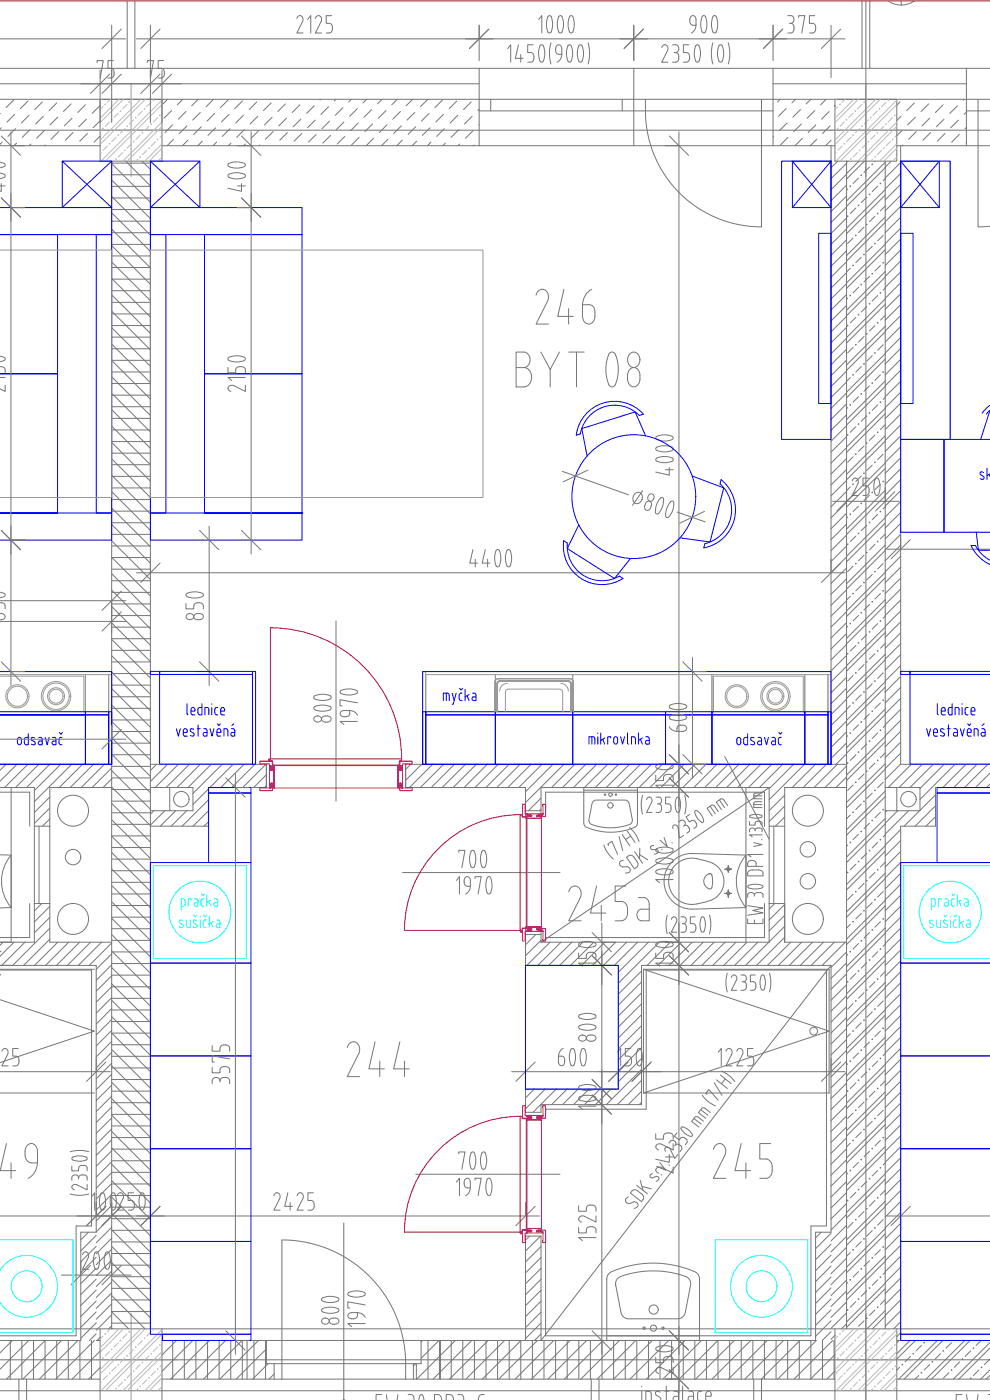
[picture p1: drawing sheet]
<svg xmlns="http://www.w3.org/2000/svg" width="297mm" height="420mm" viewBox="0 0 297 420" stroke-linecap="round" stroke-linejoin="round" font-family="sans-serif">
<defs><g id="words">
<g font-size="15.9" fill="#767676">
<text x="169" y="277.6">245a</text>
<text x="212.4" y="354.9">245</text>
</g>
<g font-size="15.4" fill="#767676">
<text x="159.1" y="98.4">246</text>
<text x="102.3" y="324.2">244</text>
</g>
<text font-size="15" fill="#767676" x="102.7" y="220.8" transform="rotate(-90 102.7 220.8)">800</text>
<text font-size="14.6" fill="#767676" x="104.8" y="401.5" transform="rotate(-90 104.8 401.5)">800</text>
<g font-size="12.3" fill="#767676">
<text x="132.6" y="262.8">700</text>
<text x="135.1" y="270.9">1970</text>
<text x="132.6" y="353.5">700</text>
<text x="135.1" y="361.2">1970</text>
</g>
<text font-size="5.3" fill="#767676" x="111.5" y="421.9">EW 30 DP3-C</text>
</g></defs>
<g fill="none" stroke="#989898" stroke-width=".3">
<path d="M0 75.1h33.5v74.2h-33.5M45.1 75.1h99.8v74.2h-99.8zM0 202.9h25.2v10.7M0 202.5h25.6v26.9h-25.6M25.6 202.5h7v26.9h-7zM32.6 202.5h.9v26.9h-.9zM126.8 201.5h.9v27.9h-.9zM127.7 202.5h20.9v26.9h-20.9zM148.4 213.6v-8.8a1.18 1.18 0 0 1 1.2-1.2h21.3a1.15 1.15 0 0 1 1.2 1.2v8.8M148.5 213.6v-9a1.03 1.03 0 0 1 1.1-.8h21.3a1.04 1.04 0 0 1 1 1v8.8M148.6 202.5h23.2v26.9h-23.2zM149 213.6v-8.3a1.08 1.08 0 0 1 1.1-1.1h20.3a1.08 1.08 0 0 1 1.1 1.1v8.3"/>
<path d="M149.2 213.6v-8.3a.9 .9 0 0 1 .9-.9h20.3a.9 .9 0 0 1 .9 .9v8.3M149.3 213.6v-8.2a.9 .9 0 0 1 .9-.9h20.1a.9 .9 0 0 1 .9 .9v8.2M151.6 213.6l.1-5.8a.9 .9 0 0 1 .9-1h15.3a.94 .94 0 0 1 .9 1v5.8M152.2 205.1a2.31 2.31 0 0 0-2.3 2.3M168.2 205.1a2.31 2.31 0 0 1 2.3 2.3M171.8 202.5h41.8v26.9h-41.8zM213.6 202.5h27.9v26.9h-27.9zM214.1 213.6v-10.7h26.9v10.7M241.5 202.5h6.9v26.9h-6.9zM248.4 202.5h.9v26.9h-.9z"/>
<circle cx="5.2" cy="209" r="3.5"/>
<circle cx="5.2" cy="209" r="3"/>
<circle cx="16.8" cy="208.9" r="4.4"/>
<circle cx="16.8" cy="208.9" r="3.9"/>
<circle cx="16.8" cy="208.9" r="2.09"/>
<circle cx="16.8" cy="208.9" r="2.55"/>
<circle cx="221.1" cy="209" r="3.5"/>
<circle cx="221.1" cy="209" r="3"/>
<circle cx="232.7" cy="208.9" r="4.4"/>
<circle cx="232.7" cy="208.9" r="3.9"/>
<circle cx="232.7" cy="208.9" r="2.09"/>
<circle cx="232.7" cy="208.9" r="2.55"/>
</g>
<g fill="none" stroke="#767676" stroke-width=".3">
<path d="M0 11.7h37.7M29.1 18.8v-.6h1.9l-.9 5.2M33.5 7.6v29.2M34 18.2h-1.6v2.3l1.4 .2 .4 .6v.9M38.2 .3v20.2M40.5 .3v20.2M40.9 11.7h212.6M44.2 18.8v-.6h1.9l-1 5.2M45.1 7.6v29.2M49.1 18.2h-1.6v2.3l1.4 .2 .4 .6v.9M89.1 5.5a1.01 1.01 0 0 1 1.4-.6 1.01 1.01 0 0 1 .3 1.5l-1.7 3.5h1.8M92.3 5.8l.9-1.1v5.2"/>
<path d="M94.6 5.5a1.01 1.01 0 0 1 1.5-.6 1.01 1.01 0 0 1 .3 1.5l-1.8 3.5h1.9M99.5 4.7h-1.6v2.3l1.5 .2 .3 .6v.9M99.7 8.7l-.1 .7-.5 .4-1.2 .1M143.8 7.6v10.6M152.3 14.6l.9-1.2v5.3M155.6 13.4l-1 4.1h2.4M156.3 16.3v2.4M160 13.4h-1.7v2.4h1a1.57 1.57 0 0 1 .9 1.4 1.57 1.57 0 0 1-.9 1.4l-1 .1M161.6 5.8l1-1.1v5.2M162.1 13.7l-.5 2 .1 1.4 .4 1.3M162.1 13.7l.4-.3a3.4 3.4 0 0 1 .9 3.7 1.42 1.42 0 0 1-.9 1.6l-.4-.3M164.5 4.8l.6-.1a4.7 4.7 0 0 1 0 5.2h-.4a5 5 0 0 1-.2-5.1z"/>
<path d="M165.3 12.8a11.2 11.2 0 0 0 0 6.4M166.7 14.6v.6M166.7 14.6a.95 .95 0 0 1 1-1.2 .95 .95 0 0 1 .9 1.2 3.6 3.6 0 0 1-1.4 4.1M166.7 15.2l.2 .6 .5 .5h1.2M167.8 4.8l.5-.1a4.7 4.7 0 0 1 0 5.2h-.3a5 5 0 0 1-.2-5.1zM171 4.8l.6-.1a4.7 4.7 0 0 1 0 5.2h-.4a5 5 0 0 1-.2-5.1zM171.4 13.7l-.7-.2a4.8 4.8 0 0 0 0 5.1l.7-.2M171.4 13.7l.4 2-.1 1.4-.3 1.3M173.8 13.6l.5-.1a4.8 4.8 0 0 1 0 5.1h-.3a5 5 0 0 1-.2-5zM176.4 12.8a11.2 11.2 0 0 1 0 6.4M190.2 7.6v10.6M198.6 14.3a1.01 1.01 0 0 1 1.4-.7 1.01 1.01 0 0 1 .3 1.6l-1.8 3.5h1.9"/>
<path d="M201.8 13.4h.9a1.18 1.18 0 0 1 1 1.2 1.18 1.18 0 0 1-1 1.1M202.3 15.8h.4M202.7 15.8a1.57 1.57 0 0 1 1 1.4 1.57 1.57 0 0 1-1 1.4l-.9 .1M206.7 13.4h-1.7v2.4h1a1.57 1.57 0 0 1 .9 1.4 1.57 1.57 0 0 1-.9 1.4l-1 .1M208.8 7.6h-.9a1.57 1.57 0 0 1-1-1.5 1.57 1.57 0 0 1 1-1.4l.8 .5 .1 .6a3.6 3.6 0 0 1-1.4 4.1M208.9 13.6l.5-.1a4.8 4.8 0 0 1 0 5.1h-.3a5 5 0 0 1-.2-5zM211.6 5l-.6-.3a4.8 4.8 0 0 0 0 5.2l.6-.3M211.6 5l.5 1.9-.1 1.4-.4 1.3M213.9 12.8a11.2 11.2 0 0 0 0 6.4M214.1 4.8l.5-.1a4.8 4.8 0 0 1 0 5.2h-.4a5 5 0 0 1-.1-5.1zM215.9 13.6l.5-.1a4.8 4.8 0 0 1 0 5.1h-.4a5 5 0 0 1-.1-5zM218.5 12.8a11.2 11.2 0 0 1 0 6.4"/>
<path d="M231.9 7.6v10.6M236.4 4.7h.9M236.8 7h.5M237.3 4.7a1.18 1.18 0 0 1 .9 1.1 1.18 1.18 0 0 1-.9 1.2M237.3 7l.8 .5 .1 1.2M238.2 8.7l-.1 .7-.5 .4-1.2 .1M239.6 5.3v-.6h1.9l-.9 5.2M244.5 4.7h-1.6v2.3l1.5 .2 .3 .6v.9M244.7 8.7l-.1 .7-.5 .4-1.2 .1M249.3 7.6v15.7M258.6 .3v20.2M259.8 .3v419.9"/>
<path d="M261 .3v20.2M266.5 .3a6.9 6.9 0 0 0 7.8 0M270.4 .3v1.2M0 39.1h297M0 29.8h297M0 20.5h297M0 25.1h143.8M.1 34l-.1 .1M.4 38.4l-.4 .3M3.3 39.5v166.2M4.1 30l-2.3 2.3M4.4 34.3l-2.3 2.3"/>
<path d="M4.7 38.6l-2.3 2.3M8.4 30.3l-2.3 2.3M8.7 34.6l-2.3 2.3M9 38.9l-2.3 2.3M12.7 30.6l-2.3 2.3M13 34.9l-2.3 2.3M13.3 39.2l-2.3 2.3M17 30.9l-2.3 2.3M17.3 35.2l-2.3 2.3M17.6 39.5l-2.3 2.3M21.3 31.2l-2.3 2.3M21.6 35.5l-2.3 2.3"/>
<path d="M21.9 39.8l-2.3 2.3M24.2 25.1h30.2M25.6 31.5l-2.3 2.3M25.9 35.8l-2.3 2.3M30 31.8l-2.4 2.2M30 21.1v15.7M30 36.3l-2.1 2.1M34.2 22.2l-.2 .7-.4 .4-1.2 .1M48.6 21.1v15.7M49.3 22.2l-.2 .7-.4 .4-1.2 .1M50.3 29.8l-1.4 1.4M51.5 33.2l-2.3 2.3"/>
<path d="M51.8 37.5l-2.3 2.3M54.9 29.8l-1.7 1.7M55.8 33.5l-2.3 2.3M56.1 37.8l-2.3 2.3M59.5 29.8l-2 2M60.1 33.8l-2.3 2.2M60.4 38.1l-2.3 2.3M64.1 29.8l-2.3 2.2M64.4 34l-2.3 2.3M64.7 38.4l-2.3 2.2M68.4 30l-2.3 2.3M68.7 34.3l-2.3 2.3"/>
<path d="M69 38.6l-2.3 2.3M72.7 30.3l-2.3 2.3M73 34.6l-2.3 2.3M73.3 38.9l-2.3 2.3M75.4 39.5v126.8M77 30.6l-2.2 2.3M77.3 34.9l-2.3 2.3M77.6 39.2l-2.3 2.3M81.4 30.9l-2.3 2.3M81.6 35.2l-2.2 2.3M81.9 39.5l-2.3 2.3M85.7 31.2l-2.3 2.3"/>
<path d="M86 35.5l-2.3 2.3M86.2 39.8l-2.3 2.3M90 31.5l-2.3 2.3M90.3 35.8l-2.3 2.3M94.3 31.8l-2.3 2.2M94.6 36l-2.3 2.4M96.2 29.8l-.2 .2M98.6 32l-2.3 2.3M98.9 36.3l-2.3 2.3M100.8 29.8l-.5 .5M102.9 32.3l-2.3 2.3M103.2 36.6l-2.3 2.3"/>
<path d="M105.4 29.8l-.8 .8M107.2 32.6l-2.3 2.3M107.5 36.9l-2.3 2.3M110 29.8l-1.1 1.1M111.5 32.9l-2.3 2.3M111.8 37.2l-2.3 2.3M114.6 29.8l-1.4 1.4M115.8 33.2l-2.3 2.3M116.1 37.5l-2.3 2.3M119.2 29.8l-1.7 1.7M120.1 33.5l-2.3 2.3M120.4 37.8l-2.3 2.3"/>
<path d="M123.8 29.8l-1.9 2M124.4 33.8l-2.3 2.2M124.7 38.1l-2.3 2.3M128.4 29.8l-2.2 2.2M128.7 34l-2.3 2.3M129 38.4l-2.3 2.2M132.8 30l-2.3 2.3M133.1 34.3l-2.4 2.3M133.3 38.6l-2.3 2.3M137.1 30.3l-2.3 2.3M137.4 34.6l-2.3 2.3M137.6 38.9l-2.3 2.3"/>
<path d="M141.4 30.6l-2.3 2.3M141.7 34.9l-2.3 2.3M141.9 39.2l-2.2 2.3M143.8 33.3h88.1M143.8 20.5v23.2M143.8 32.8l-.4 .4M143.8 37.4l-.1 .1M147.2 29.8v3.5M186.7 29.8v3.5M190.2 20.5v23.2M193.7 29.8a35.1 35.1 0 0 0 34.8 38.3v-38.3M203.7 39.5v380.7"/>
<path d="M231.9 20.5v23.2M231.9 25.1h58.1M234.1 29.8l-.8 .8M235.9 32.6l-2.3 2.3M236.2 36.9l-2.4 2.3M238.7 29.8l-1.1 1.1M240.2 32.9l-2.3 2.3M240.5 37.2l-2.3 2.3M243.3 29.8l-1.4 1.4M244.5 33.2l-2.3 2.3M244.8 37.5l-2.3 2.3M247.9 29.8l-1.7 1.7"/>
<path d="M248.8 33.5l-2.3 2.3M249.1 37.8l-2.3 2.3M270 30.6l-.9 1M270.3 34.9l-1.2 1.3M270.6 39.2l-1.5 1.5M274.3 30.9l-2.2 2.3M274.6 35.2l-2.3 2.3M274.9 39.5l-2.3 2.3M278.7 31.2l-2.3 2.3M278.9 35.5l-2.3 2.3M279.2 39.8l-2.3 2.3M283 31.5l-2.3 2.3"/>
<path d="M283.3 35.8l-2.4 2.3M287.3 31.8l-2.3 2.2M287.5 36l-2.2 2.4M289.2 29.8l-.2 .2M290 33.3h7M290 20.5v23.2M290 33.6l-.7 .7M290 38.2l-.4 .4M293.5 29.8v38.3l3.5-.2M0 51.9l1.3 .4 .3 .5-.4 .4-1.2 .4M0 48.7l1.4 .5 .1 .5-.2 .3M0 43.7h30"/>
<path d="M0 55.8h1.5M.4 55.1v2.3l-.4-.1M.7 42.7l-.7 .6M1.2 50l-1.2 .4M5 42.9l-.8 .8M9.3 43.2l-.5 .5M13.6 43.5l-.2 .2M26.2 40.1l-2.3 2.3M30 40.9l-1.8 1.8M33.5 58.9l11.6 11.6M33.5 54l11.6 11.6M33.5 49.1l11.6 11.6"/>
<path d="M33.5 59.4h11.6M33.5 55.9h11.6M33.5 52.5h11.6M33.5 49h11.6M33.5 48.4v187.9M37.7 48.4l7.4 7.4M42.6 48.4l2.5 2.4M45.1 48.4v350.4M48.6 43.7h95.2M52.1 41.8l-2 1.9M56.4 42.1l-1.7 1.6M60.7 42.4l-1.4 1.3"/>
<path d="M65 42.7l-1.1 1M68.5 52.4a5 5 0 0 1 5.1 .2v.3a4.8 4.8 0 0 1-5.2 0zM68.5 49.2a5 5 0 0 1 5.1 .1v.4a4.8 4.8 0 0 1-5.2 0zM69.3 42.9l-.8 .8M71.3 55.8h2.3M72.5 55.1v2.3l-4.1-.9M73.6 43.2l-.5 .5M77.9 43.5l-.2 .2M90.6 40.1l-2.4 2.3M94.8 40.4l-2.2 2.3M99.2 40.6l-2.3 2.3M103.5 40.9l-2.3 2.3"/>
<path d="M107.8 41.2l-2.3 2.3M112.1 41.5l-2.2 2.2M116.4 41.8l-1.9 1.9M120.7 42.1l-1.6 1.6M125 42.4l-1.3 1.3M129.3 42.7l-1.1 1M133.6 42.9l-.8 .8M137.9 43.2l-.5 .5M142.2 43.5l-.2 .2M143.8 43.7h88.1M199.6 43.7h4.1M231.9 43.7h18.6"/>
<path d="M232.1 40.9l-.2 .2M236.4 41.2l-2.3 2.3M240.7 41.5l-2.2 2.2M245 41.8l-1.9 1.9M249.3 43.7v185.7M249.4 42.1l-1.7 1.6M251.4 48.4l-2.1 2M254 48.4v187.9M254 49l-4.7 4.6M254 52.3l-4.7 4.6M254 55.6l-4.7 4.6M254 58.8l-4.7 4.7"/>
<path d="M254.3 56.7l-.3 .3M254.4 48.4l-.4 .4M257.6 53.4l-1.7 1.7M257.7 48.4l-3.7 3.7M259.4 48.4l-5.4 5.3M260.1 59.2l-1.7 1.6M260.9 50.1l-1.7 1.7M262.6 48.4l-.1 .1M263.3 55.9l-1.6 1.6M265.6 48.7l-11.6 11.6M265.6 56.9l-11.6 11.6M265.6 50.3l-11.6 11.6"/>
<path d="M265.6 58.5l-11.6 11.6M265.6 48.4v187.9M265.6 53.6l-.6 .6M267.4 48.4l-1.8 1.7M269.1 43.7h27.9M270.2 43.7v185.7h26.8M270.2 48.8l-4.6 4.6M270.2 52l-4.6 4.7M270.2 55.3l-4.6 4.7M270.2 58.6l-4.6 4.7M270.9 43.5l-.2 .2M283.5 40.1l-2.3 2.3"/>
<path d="M287.8 40.4l-2.3 2.3M290 42.8l-.1 .1M3.3 62.3h4.1M33.5 78.6l11.6 11.6M33.5 73.7l11.6 11.6M33.5 68.8l11.6 11.6M33.5 63.9l11.6 11.6M33.5 76.8h11.6M33.5 73.3h11.6M33.5 69.9h11.6M33.5 66.4h11.6M33.5 62.9h11.6"/>
<path d="M71.2 62.3h4.2M254 62.1l-4.7 4.7M254 65.4l-4.7 4.7M254 68.7l-4.7 4.6M254 72l-4.7 4.6M254 75.3l-4.7 4.6M254 78.5l-4.7 4.7M255.9 71.5l-1.6 1.6M256.8 62.4l-1.7 1.7M258.4 77.2l-1.6 1.6M259.2 68.2l-1.6 1.6M261.7 73.9l-1.6 1.7"/>
<path d="M262.5 64.9l-1.6 1.6M264.2 79.7l-1.7 1.6M265 70.7l-1.7 1.6M265.6 65.1l-11.6 11.6M265.6 73.3l-11.6 11.6M265.6 66.7l-11.6 11.7M265.6 75l-11.6 11.6M265.6 61.8l-1.4 1.5M270.2 61.9l-4.6 4.6M270.2 65.2l-4.6 4.6M270.2 68.5l-4.6 4.6M270.2 71.8l-4.6 4.6"/>
<path d="M270.2 75l-4.6 4.7M270.2 78.3l-4.6 4.7M33.5 98.3l11.6 11.6M33.5 93.4l11.6 11.6M33.5 88.5l11.6 11.6M33.5 83.6l11.6 11.6M33.5 97.7h11.6M33.5 94.2h11.6M33.5 90.7h11.6M33.5 87.2h11.6M33.5 83.8h11.6M33.5 80.3h11.6"/>
<path d="M254 81.8l-4.7 4.7M254 85.1l-4.7 4.6M254 88.4l-4.7 4.6M254 91.7l-4.7 4.6M254 95l-4.7 4.6M254 98.2l-4.7 4.7M254.3 89.5l-.3 .3M255.1 80.5l-1.1 1.1M256.8 95.3l-1.7 1.6M257.6 86.2l-1.7 1.7M260.1 92l-1.7 1.6M260.9 83l-1.7 1.6"/>
<path d="M262.5 97.7l-1.6 1.7M263.3 88.7l-1.6 1.6M265.6 81.5l-11.6 11.6M265.6 89.7l-11.6 11.6M265.6 97.9l-11.6 11.6M265.6 83.2l-11.6 11.6M265.6 91.4l-11.6 11.6M265.6 99.6l-11.6 11.6M265.6 86.4l-.6 .7M265.6 94.6l-1.4 1.5M270.2 81.6l-4.6 4.6M270.2 84.9l-4.6 4.6"/>
<path d="M270.2 88.2l-4.6 4.6M270.2 91.4l-4.6 4.7M270.2 94.7l-4.6 4.7M270.2 98l-4.6 4.7M0 110l.8 .1 .5 .3 .2 1.5M0 106.9l1.3 .3 .3 .5-.4 .5-1.2 .3M0 113.3h1.5M1.5 115.6v1.9l-1.5-.8M33.5 118l11.6 11.6M33.5 113.1l11.6 11.6M33.5 103.3l11.6 11.6M33.5 118.6h11.6"/>
<path d="M33.5 115.1h11.6M33.5 111.6h11.6M33.5 104.7h11.6M33.5 101.2h11.6M45.1 108.1l-11.6 .1 11.6 11.6M68.4 110.3v1.6h2.3v-.9a1.58 1.58 0 0 1 1.5-1 1.58 1.58 0 0 1 1.4 1v.9M68.4 116.5a1.02 1.02 0 0 0 .9 1M68.5 107.4a5 5 0 0 1 5.1 .1v.4a4.8 4.8 0 0 1-5.2 0zM70.2 115.8a1.18 1.18 0 0 0-1.8 .7M73.6 115.6v1.9l-3.4-1.8M73.6 113.3h-5.2l1.2 .9M154.9 105.7h2.3a2.38 2.38 0 0 1 1.8 2.3 2.38 2.38 0 0 1-1.8 2.3 2.99 2.99 0 0 1 2.3 2.9 2.99 2.99 0 0 1-2.3 2.9h-2.3z"/>
<path d="M154.9 110.3h2.3M162.3 105.7l2.8 5.2 2.8-5.2M165.1 110.9v5.2M170.6 105.7h4.7M173 105.7v10.4M182.9 106l.5-.3h.5a1.63 1.63 0 0 1 1 1.4 11.4 11.4 0 0 1-.5 8.7l-.5 .3h-.5a1.63 1.63 0 0 1-1-1.5 11.4 11.4 0 0 1 .5-8.6zM188.3 112.6a2.88 2.88 0 0 0 1.4 3.4 1.95 1.95 0 0 0 2.3-2.2v-1.2M188.3 112.6a1.9 1.9 0 0 1 1.9-2.3 1.9 1.9 0 0 1 1.8 2.3M188.8 106.3a1.83 1.83 0 0 1 2.3-.4 1.83 1.83 0 0 1 .9 2.1 1.9 1.9 0 0 1-1.8 2.3 1.9 1.9 0 0 1-1.9-2.3zM254 101.5l-4.7 4.7M254 104.8l-4.7 4.7M254 108.1l-4.7 4.6"/>
<path d="M254 111.4l-4.7 4.6M254 114.6l-4.7 4.7M254 117.9l-4.7 4.7M255.1 113.3l-1.1 1.1M255.9 104.3l-1.6 1.6M257.6 119.1l-1.7 1.6M258.4 110l-1.6 1.7M259.2 101l-1.6 1.7M260.9 115.8l-1.7 1.6M261.7 106.7l-1.6 1.7M264.2 112.5l-1.7 1.6M265 103.5l-1.7 1.6"/>
<path d="M265.6 106.1l-11.6 11.6M265.6 114.3l-11.6 11.6M265.6 107.8l-11.6 11.6M265.6 116l-11.6 11.6M265.6 119.3l-.6 .6M270.2 101.3l-4.6 4.6M270.2 104.6l-4.6 4.6M270.2 107.8l-4.6 4.7M270.2 111.1l-4.6 4.7M270.2 114.4l-4.6 4.7M270.2 117.7l-4.6 4.6M33.5 137.7l11.6 11.6"/>
<path d="M33.5 132.8l11.6 11.6M33.5 127.9l11.6 11.6h-11.6M33.5 122.9l11.6 11.7M33.5 136h11.6M33.5 132.5h11.6M33.5 129h11.6M33.5 125.6h11.6M33.5 122.1h11.6M196.9 137.6a5 5 0 0 1 5.1 .2v.3a4.8 4.8 0 0 1-5.2 0zM196.9 134.4a5 5 0 0 1 5.1 .1v.4a4.8 4.8 0 0 1-5.2 0zM197 131.9l-.2-.6a4.8 4.8 0 0 1 5.2 0l-.3 .6M197.1 131.9l1.9 .5 1.4-.1 1.3-.4"/>
<path d="M254 121.2l-4.7 4.7M254 124.5l-4.7 4.6M254 127.8l-4.7 4.6M254 131.1l-4.7 4.6M254 134.3l-4.7 4.7M254 137.6l-4.7 4.7M254.3 122.3l-.3 .4M255.9 137.1l-1.6 1.6M256.8 128.1l-1.7 1.6M259.2 133.8l-1.6 1.7M260.1 124.8l-1.7 1.6M261.7 139.6l-1.6 1.6"/>
<path d="M262.5 130.6l-1.6 1.6M263.3 121.5l-1.6 1.7M265 136.3l-1.7 1.6M265.6 122.5l-11.6 11.7M265.6 130.7l-11.6 11.6M265.6 139l-11.6 11.6M265.6 124.2l-11.6 11.6M265.6 132.4l-11.6 11.6M265.6 127.5l-1.4 1.4M270.2 121l-4.6 4.6M270.2 124.3l-4.6 4.6M270.2 127.6l-4.6 4.6"/>
<path d="M270.2 130.8l-4.6 4.7M270.2 134.1l-4.6 4.6M270.2 137.4l-4.6 4.6M33.5 157.4l11.6 11.6M33.5 152.5l11.6 11.6M33.5 147.6l11.6 11.6M33.5 142.6l11.6 11.6M33.5 156.9h11.6M33.5 153.4h11.6M33.5 149.9h11.6M33.5 146.4h11.6M33.5 143h11.6"/>
<path d="M62.8 157.9v47.8M168.7 141.5l19.9 7M190.6 148.1a1.37 1.37 0 0 1 1.8 0 1.37 1.37 0 0 1 .2 1.8 1.42 1.42 0 0 1-1.9 1.2 1.42 1.42 0 0 1-.7-2.1zM192.8 147.2l-3 4.5M193.7 151.2a.94 .94 0 0 1 1.2-.8 .94 .94 0 0 1 .5 1.4l-.2 .6a.94 .94 0 0 1-1.3 .7 .94 .94 0 0 1-.4-1.4l.1-.5M194.8 148.4a1.01 1.01 0 0 1 1.4 .4 1.01 1.01 0 0 1-.4 1.4 1.01 1.01 0 0 1-1.5-.4 1.01 1.01 0 0 1 .5-1.4zM198.2 149.4a5.2 5.2 0 0 0-1.4 4.7h.7M198.2 149.4h.7a5 5 0 0 1-1.4 4.7M199.6 141h2.4M200.6 155.2h-.7a4.7 4.7 0 0 1 1.7-4.8l.4 .1a5 5 0 0 1-1.4 4.7M200.8 140.3v2.3l-4.1-.9M203.2 153.7l8.4 2.9"/>
<path d="M249.8 150.5h20M254 140.9l-4.7 4.6M254 144.2l-4.7 4.6M254 147.5l-4.7 4.6M254 150.7l-4.7 4.7M254 154l-4.7 4.7M254 157.3l-4.7 4.7M254.3 155.2l-.3 .3M255.1 146.1l-1.1 1.2M255.7 144.3a1 1 0 0 1 1.4-.6 1 1 0 0 1 .3 1.5l-1.7 3.5h1.8M257.6 151.9l-1.7 1.6M258.4 142.9l-1.6 1.6"/>
<path d="M260.1 157.6l-1.7 1.7M260.5 143.5h-1.6v2.3h1a1.57 1.57 0 0 1 .9 1.4 1.57 1.57 0 0 1-.9 1.5h-1M260.9 148.6l-1.7 1.6M262.8 143.6l.5-.1a4.7 4.7 0 0 1 0 5.2h-.4a5 5 0 0 1-.1-5.1zM263.3 154.3l-1.6 1.7M264.2 145.3l-1.7 1.7M265.6 147.2l-11.6 11.6M265.6 155.4l-11.6 11.6M265.6 140.6l-11.6 11.6M265.6 148.8l-11.6 11.6M265.6 157l-11.6 11.6M265.6 152.1l-.6 .6"/>
<path d="M270.2 140.7l-4.6 4.6M270.2 144l-4.6 4.6M270.2 147.2l-4.6 4.7M270.2 150.5l-4.6 4.7M270.2 153.8l-4.6 4.7M270.2 157.1l-4.6 4.6M0 177.7l1.3 .4 .3 .5-.4 .4-1.2 .4M3.3 162.1h4.1M33.5 177.1l11.6 11.6M33.5 172.2l11.6 11.6M33.5 167.3l11.6 11.6M33.5 162.3l11.6 11.6"/>
<path d="M33.5 177.8h11.6M33.5 174.3h11.6M33.5 170.8h11.6M33.5 167.3h11.6M33.5 163.9h11.6M33.5 160.4h11.6M40.9 171.9h212.6M55.9 178.2a5 5 0 0 1 5.1 .2v.3a4.8 4.8 0 0 1-5.2 0zM58.7 162.1h4.1M71.2 162.1h4.2M141.9 164.9l-.9 4.1h2.3M142.6 167.8v2.3"/>
<path d="M145.6 164.9l-.9 4.1h2.3M146.3 167.8v2.3M149 165l.5-.1a4.7 4.7 0 0 1 0 5.2h-.3a5 5 0 0 1-.2-5.1zM152.2 165l.6-.1a4.7 4.7 0 0 1 0 5.2h-.4a5 5 0 0 1-.2-5.1zM254 160.6l-4.7 4.6M254 163.9l-4.7 4.6M254 167.2l-4.7 4.6M254 170.5l-4.7 4.6M254 173.7l-4.7 4.7M254 177l-4.7 4.7M255.1 179l-1.1 1.1M255.9 169.9l-1.6 1.7"/>
<path d="M256.8 160.9l-1.7 1.6M258.4 175.7l-1.6 1.6M259.2 166.6l-1.6 1.7M261.7 172.4l-1.6 1.6M262.5 163.4l-1.6 1.6M264.2 178.1l-1.7 1.7M265 169.1l-1.7 1.7M265.6 163.6l-11.6 11.6M265.6 171.8l-11.6 11.6M265.6 180l-11.6 11.6M265.6 165.2l-11.6 11.6M265.6 173.4l-11.6 11.6"/>
<path d="M265.6 160.3l-1.4 1.4M266.1 164.8h30.9M270.2 160.4l-4.6 4.6M270.2 163.6l-4.6 4.7M270.2 166.9l-4.6 4.7M270.2 170.2l-4.6 4.7M270.2 173.5l-4.6 4.6M270.2 176.8l-4.6 4.6M0 184.1a.99 .99 0 0 1 1.3 .4 .99 .99 0 0 1-.2 1.3l-.7 .2M0 180.9h.8l.5 .4 .2 1.4M0 180.3h37.7M0 186h.4"/>
<path d="M0 186.5h37.7M33.5 196.8l11.6 11.6M33.5 191.9l11.6 11.6M33.5 186.9l11.6 11.6M33.5 182l11.6 11.6M33.5 198.6h11.6M33.5 195.2h11.6M33.5 191.7h11.6M33.5 188.2h11.6M33.5 184.7h11.6M33.5 181.3h11.6M56 184.5a1.08 1.08 0 0 1 1.5-.3 1.08 1.08 0 0 1 .4 1.4 1.08 1.08 0 0 1-1.4 .3 1.08 1.08 0 0 1-.5-1.4z"/>
<path d="M59.3 184.1h.6a.94 .94 0 0 1 1.1 .9 .94 .94 0 0 1-1.1 1M59.3 180.9h.9l.6 .4 .2 1.4M59.3 186h.6M59.3 184.1a.94 .94 0 0 0-1.2 .9 .94 .94 0 0 0 1.2 1M59.3 180.9l-.7 .2-.4 .4-.1 1.2h-2.3v-1.6M100.8 186.4v54M207.8 197.4v36.2M254 180.3l-4.7 4.6M254 183.6l-4.7 4.6M254 186.9l-4.7 4.6M254 190.1l-4.7 4.7M254 193.4l-4.7 4.7"/>
<path d="M254 196.7l-4.7 4.6M254 200l-4.7 4.6M254.3 188l-.3 .3M256.8 193.7l-1.7 1.7M257.6 184.7l-1.7 1.7M259.2 199.5l-1.6 1.6M260.1 190.4l-1.7 1.7M260.9 181.4l-1.7 1.7M262.5 196.2l-1.6 1.6M263.3 187.2l-1.6 1.6M265.6 188.2l-11.6 11.6M265.6 196.4l-11.6 11.6"/>
<path d="M265.6 181.6l-11.6 11.6M265.6 189.8l-11.6 11.6M265.6 198l-11.6 11.6M265.6 184.9l-.6 .6M265.6 193.1l-1.4 1.4M270.2 180.1l-4.6 4.6M270.2 183.3l-4.6 4.7M270.2 186.6l-4.6 4.7M270.2 189.9l-4.6 4.6M270.2 193.2l-4.6 4.6M270.2 196.5l-4.6 4.6M270.2 199.7l-4.6 4.7"/>
<path d="M3.3 201.5h4.1M33.5 216.5l11.6 11.6M33.5 211.6l11.6 11.6M33.5 206.6l11.6 11.6M33.5 201.7l11.6 11.6M33.5 219.5h11.6M33.5 216.1h11.6M33.5 212.6h11.6M33.5 209.1h11.6M33.5 205.6h11.6M33.5 202.1h11.6M58.7 201.5h4.1"/>
<path d="M200.8 218.1l.9 1 1.4 .4M200.9 215a5 5 0 0 1 5.1 .1v.4a4.7 4.7 0 0 1-5.2 0zM200.9 211.7a5 5 0 0 1 5.1 .2v.3a4.7 4.7 0 0 1-5.2 0zM204.3 217.7h.6M204.3 217.6l-.6 .1-.4 .4-.2 1.4M204.9 217.6a.94 .94 0 0 1 1.1 1 .94 .94 0 0 1-1.1 .9h-1.8M207.8 201.5h4.1M254 203.3l-4.7 4.6M254 206.5l-4.7 4.7M254 209.8l-4.7 4.7M254 213.1l-4.7 4.7M254 216.4l-4.7 4.6"/>
<path d="M254 219.7l-4.7 4.6M255.1 211.8l-1.1 1.1M255.9 202.8l-1.6 1.6M257.6 217.5l-1.7 1.7M258.4 208.5l-1.6 1.6M260.9 214.2l-1.7 1.7M261.7 205.2l-1.6 1.7M263.3 220l-1.6 1.6M264.2 211l-1.7 1.6M265 201.9l-1.7 1.7M265.6 204.6l-11.6 11.6M265.6 212.8l-11.6 11.6"/>
<path d="M265.6 206.2l-11.6 11.6M265.6 214.4l-11.6 11.6M265.6 217.7l-.6 .7M270.2 219.5l-4.6 4.6M270.2 203l-4.6 4.7M270.2 206.3l-4.6 4.7M270.2 209.6l-4.6 4.6M270.2 212.9l-4.6 4.6M270.2 216.2l-4.6 4.6M0 236.3h10.3v11.6M0 229.4h33.5M0 237.7h8.9v10.2"/>
<path d="M0 221.8h37.7M1.8 229.4l-1.8 1.8M3.3 236.3v46.5M5.1 229.4l-5.1 5.1M8.4 229.4l-7 6.9M11.6 229.4l-6.9 6.9M14.9 229.4l-6.9 6.9M14.9 239.2l-4.6 4.6M18.2 229.4l-7.9 7.9M21.5 229.4l-11.2 11.2M24.8 229.4l-7 6.9M28 229.4l-6.9 6.9"/>
<path d="M31.3 229.4l-6.9 6.9M33.5 236.3v162.5M33.5 236.2l11.6 11.6M33.5 231.2l11.6 11.7M33.5 226.3l11.6 11.6M33.5 221.4l11.6 11.6M33.5 237h11.6M33.5 233.5h11.6M33.5 230h11.6M33.5 226.5h11.6M33.5 223h11.6M33.5 230.5l-5.9 5.8"/>
<path d="M33.5 236.3h-18.6v46.5h18.6M33.5 233.8l-2.6 2.5M45.1 229.4h34.8v6.9M45.1 236.3h12.8v7h-12.8M47 229.4l-1.9 1.8M50.2 229.4l-5.1 5.1M50.9 236.3v7M53.5 229.4l-6.9 6.9M56.8 229.4l-7 6.9M60.1 229.4l-7 6.9M62.5 236.8l-4.6 4.6M63.4 229.4l-7 6.9"/>
<path d="M66.7 229.4l-8.8 8.7M69.9 229.4l-6.9 6.9M70.6 232.2v174.3M73.2 229.4l-6.9 6.9M76.5 229.4l-7 6.9M79.8 229.4l-7 6.9M79.9 236.3h-17.4v11.6h-17.4M79.9 229.4v6.9M79.9 232.5l-3.8 3.8M79.9 235.8l-.5 .5M123.2 229.4l-1.5 1.5M126.5 229.4l-4.8 4.8"/>
<path d="M129.8 229.4l-7 6.9M133.1 229.4l-7 6.9M136.4 229.4l-7 6.9M139.6 229.4l-6.9 6.9M142.9 229.4l-6.9 6.9M146.2 229.4l-7 6.9M149.5 229.4l-7 6.9M152.8 229.4l-7 6.9M156 229.4l-6.9 6.9M159.3 229.4l-6.9 6.9M162.3 239.5l-3.8 3.8M162.6 229.4l-6.9 6.9"/>
<path d="M165.9 229.4l-8.2 8.2M169.2 229.4l-11.5 11.5M172.5 229.4l-7 6.9M175.2 236.3l.1 11.3a2.2 2.2 0 0 0 1.8 1.1 17.4 17.4 0 0 0 13.8-.8l.4-.9v-10.7M175.2 237.2h16.1M175.7 229.4l-6.9 6.9M179 229.4l-6.9 6.9M182.3 229.4l-7 6.9M185.6 229.4l-7 6.9M188.9 229.4l-7 6.9M192.2 229.4l-7 6.9M192.8 238.7a9.9 9.9 0 0 0 0 5.6"/>
<path d="M194 240a.9 .9 0 0 1 1.3-.7 .9 .9 0 0 1 .2 1.5l-1.5 3h1.6M195.4 229.4l-6.9 6.9M196.8 239.2h.9a1.05 1.05 0 0 1 .8 1 1.05 1.05 0 0 1-.8 1.1M197 230.5l-.2-.6a4.8 4.8 0 0 1 5.2 0l-.3 .6M197.1 230.5l1.3 .4 1.3 .1 2-.5M198.7 229.4l-7 6.9M200.2 232.4l1 .1 .5 .3 .3 1.5M200.2 232.4l-.6 .2-.4 .4-.1 1.3h-2.4v-1.7M201.1 239.2h-1.4v2.1h.8M202 235.6h-5.3l1.2 1M202 229.4l-7 6.9M203.1 239.3l.3-.1a3.2 3.2 0 0 1 .6 3.8l-.2 .6-.4 .2a3.3 3.3 0 0 1-.6-3.8z"/>
<path d="M203.7 223.6v18.5M205.3 229.4l-7 6.9M205.4 238.7a9.9 9.9 0 0 1 0 5.6M208.6 229.4l-7 6.9M211.8 229.4l-6.9 6.9M215.1 229.4l-6.9 6.9M216.2 239.8l.8 .1 1.3 1.8M216.2 239.8l-1.3 .9 1.6 2.3M217.4 227l13.4 24.9M218.4 229.4l-6.9 6.9M221.7 229.4l-7 6.9M223.8 236.3v46.5"/>
<path d="M225 229.4l-7 6.9M226.1 238.8h2.5M226.9 238h1.7M226.9 238l-.7 .3-.1 1.4h2.5M228.3 229.4l-7 6.9M230.8 236.3v11.6M230.8 236.3l-68.5 46.5M231.5 229.4l-6.9 6.9M234.8 229.4l-6.9 6.9M235.4 238.6l-4.6 4.7M238.1 229.4l-7.3 7.3M241.4 229.4l-10.6 10.6"/>
<path d="M244.7 229.4l-7 6.9M247.9 229.4l-6.9 6.9M251.2 229.4l-6.9 6.9M254 236.3v162.5M254 229.4h-132.3v6.9h36v9.3h4.6v-9.3h68.5M254 236.3h-18.6v46.5h18.6M254 223l-4.7 4.6M254 226.3l-3.2 3.1M254 229.9l-6.5 6.4M254 233.2l-3.2 3.1M254.3 220.8l-.3 .3M255.9 235.6l-1.6 1.6"/>
<path d="M256.8 226.5l-1.7 1.7M259.2 232.3l-1.6 1.6M260.1 223.3l-1.7 1.6M261.7 238l-1.6 1.7M262.5 229l-1.6 1.7M265 234.8l-1.7 1.6M265.6 236.3v162.5M265.6 236.3h10.4v7h-10.4M265.6 221l-11.6 11.6M265.6 229.2l-11.6 11.6M265.6 237.4l-11.6 11.6M265.6 222.7l-11.6 11.6"/>
<path d="M265.6 230.8l-11.6 11.7M265.6 239.1l-11.6 11.6M265.6 225.9l-1.4 1.5M269.1 236.3v7M270.2 222.7l-4.6 4.7M270.2 226l-4.6 4.7M270.2 229.3l-4.6 4.6M273.4 229.4l-6.9 6.9M276.7 229.4l-7 6.9M280 229.4l-7 6.9M280.7 238.5l-4.7 4.7M283.3 229.4l-7.3 7.2"/>
<path d="M286.6 229.4l-10.6 10.5M289.8 229.4l-6.9 6.9M293.1 229.4l-6.9 6.9M296.4 229.4l-7 6.9M297 236.3h-16.3v11.6h-10.5v154.4M297 232.1l-4.3 4.2M297 235.4l-1 .9M11.7 247.9v23.3M14.9 247.9h-4.6v23.3M14.9 242.5l-4.6 4.6M14.9 245.8l-2.1 2.1M33.5 255.9l11.6 11.6"/>
<path d="M33.5 251l11.6 11.6M33.5 246l11.6 11.6M33.5 241.1l11.6 11.6M33.5 257.8h11.6M33.5 254.4h11.6M33.5 250.9h11.6M33.5 247.4h11.6M33.5 243.9h11.6M33.5 240.4h11.6M46.2 243.3l-1.1 1M49.4 243.3l-4.3 4.3M52.7 243.3l-4.6 4.6"/>
<path d="M56 243.3l-4.6 4.6M62.5 240.1l-7.8 7.8M62.5 243.4l-4.6 4.5M62.5 246.6l-1.3 1.3M157.7 243.3h4.6M162.3 242.8l-.5 .5M163.7 243.3v-5.6h65.7v10.2M178.1 240.4l.8-.3 9.2 .1 .7 1 .9 4.7-.2 1a2.15 2.15 0 0 1-1.8 .9 15.7 15.7 0 0 1-10.6-.7l-.4-1.2 .9-4.7zM181.2 253.6l1.3 2.6 1.5 1.6M182.6 253.7l-.2-.4 1.2-.8 1.7 3.9M185.7 251.1l1.2 4.2M186.7 250.4l2.3 3.5"/>
<path d="M187 258.2a1 1 0 0 0-1.1 .9 1 1 0 0 0 1 1.1M188.2 249.4l2.3 3.4M188.7 256.8l-.7 .5 2.3 3.4M188.7 256.8l.6-.1 .7 .3 1.2 1.6M188.9 248.4l1.5 1.6 1.3 2.6M189.2 250.9l-1.5 1.1M190.4 255.6l2.4 3.5M191.2 258.6l.2 .8-.4 .9M191.9 256.5l2.4 1.5M192 254.6l-.1 3.1M195.7 255h1.4l.4 .6-.1 .4M196.1 253.7a.68 .68 0 0 0-.9 .4 .68 .68 0 0 0 .5 .9"/>
<path d="M196.9 254.8a5.2 5.2 0 0 1 5.1 .2v.3a4.8 4.8 0 0 1-5.2 0zM197 257.9l-.2 .7a4.8 4.8 0 0 0 5.2 0l-.3-.7M197.1 257.9l1.3-.4h1.3l2 .4M197.3 241.3h.4M197.4 256l-1 .3M197.7 241.2a1.4 1.4 0 0 1 .8 1.3 1.4 1.4 0 0 1-.8 1.3h-.9M198.5 254.9l.1 .2M199.2 251.3l1 2.7-2.2-1.8M199.7 243.8h.8M200.5 241.2a1.41 1.41 0 0 1 .9 1.3 1.41 1.41 0 0 1-.9 1.3M201.6 252.8l.1 .2M202.1 247.6l-.2 .5v.5"/>
<path d="M202.2 247.7h.8l.5 .8M202.4 259.8a7 7 0 0 1 6.8-2.1 11.9 11.9 0 0 1 5.3 1.8 6.2 6.2 0 0 1 2.5 6.7 6.2 6.2 0 0 1-5.5 4.5 8.5 8.5 0 0 1-7.7-.3 7 7 0 0 1-1.4-10.6zM203.5 248.5l.4 3 1.2-.8M203.7 246.6l.6-.4a.94 .94 0 0 1 1.2 .5 .94 .94 0 0 1-.5 1.2M205.3 247.7a.85 .85 0 0 1 1.2 .4M206.5 248.1l.2 .4M206.8 248.5a.85 .85 0 0 1-.2 1.2l-.6 .4M206.9 244.4l-1.1 .8 1.1 1.5 .6-.4M207.5 246.3a1.25 1.25 0 0 1 1.3 .5 1.25 1.25 0 0 1 0 1.4l-.6 .4M207.6 256.1l16.2 .5v15.8l-16.2 .5M207.6 256.1a8.4 8.4 0 0 0-8.4 8.4 8.4 8.4 0 0 0 8.4 8.3M208.6 243.3a3.1 3.1 0 0 1 2.5 3l-.2 .4a2.92 2.92 0 0 1-2.3-2.4l-.2-.6z"/>
<path d="M213.1 242l1.5 2.2M215.5 243.6l-1.3-1.8-.8-.1-1.2 .9 1.5 2.3M215.8 240.1l1.6 2.3M218.5 259.7v2.2M223.8 256.6a12.1 12.1 0 0 0 0 15.7M224.3 259.1v.9h4.6M224.3 259.1a1.36 1.36 0 0 1 1.3-.9 1.36 1.36 0 0 1 1.3 .9M224.9 246.6v1h1.7a1.12 1.12 0 0 1 .7-1.2 1.12 1.12 0 0 1 1.3 .4v.8M225 244.8a4.2 4.2 0 0 1 3.6 0l.1 .2a3.3 3.3 0 0 1-3.8 0zM226.1 252.9l2.5 .6-2.5 .6M226.1 241.5h2.5M226.6 249.1a1.21 1.21 0 0 1 2.1 0l-.1 .6"/>
<path d="M226.6 249.1v.3M226.6 249.1a.89 .89 0 0 0-.9-.6 .89 .89 0 0 0-.8 .6v.6M226.9 259.1v.9M226.9 240.6h1.7M226.9 240.6l-.7 .3-.1 1.5h2.5M228.5 252h.1M228.6 250.5h-3.7l.8 .6M228.9 256.4h-4.6l1 .8M232.2 247.9v23.3M235.4 247.9h-4.6v23.3M235.4 241.9l-4.6 4.6M235.4 245.2l-2.7 2.7"/>
<path d="M254.3 253.6l-.3 .3M255.1 244.6l-1.1 1.1M256.8 259.4l-1.7 1.6M257.6 250.3l-1.7 1.7M258.4 241.3l-1.6 1.7M260.1 256.1l-1.7 1.6M260.9 247.1l-1.7 1.6M263.3 252.8l-1.6 1.6M264.2 243.8l-1.7 1.6M265.6 245.6l-11.6 11.6M265.6 253.8l-11.6 11.6M265.6 247.3l-11.6 11.6"/>
<path d="M265.6 255.5l-11.6 11.6M265.6 250.5l-.6 .7M265.6 258.7l-1.4 1.5M266.1 243.3l-.5 .5M269.3 243.3l-3.7 3.8M270.2 249l-4.6 4.6M270.2 252.3l-4.6 4.6M270.2 255.5l-4.6 4.7M270.2 258.8l-4.6 4.7M272.6 243.3l-7 7M275.9 243.3l-4.6 4.6M280.7 241.8l-6.1 6.1"/>
<path d="M280.7 245.1l-2.9 2.8M8.9 271.2v10.2h-8.9M10.3 271.2v11.6h-10.3M10.3 271.2h4.6M12.5 271.2l-2.2 2.2M14.9 272l-4.6 4.7M14.9 275.3l-4.6 4.7M14.9 278.6l-11.1 11.1M33.5 275.6l11.6 11.6M33.5 270.6l11.6 11.6M33.5 265.7l11.6 11.6M33.5 260.8l11.6 11.6"/>
<path d="M33.5 278.7h11.6M33.5 275.3h11.6M33.5 271.8h11.6M33.5 268.3h11.6M33.5 264.8h11.6M33.5 261.3h11.6M120.8 261.9h47.2M180.6 277v18.5M197.1 261.2a5.2 5.2 0 0 1 4.9 .3v.3a4.9 4.9 0 0 1-4.9 .3M201.4 275.9a.9 .9 0 0 1 1.3-.6 .9 .9 0 0 1 .2 1.4l-1.5 3.1h1.7M202 264h-5.3l1.2 .9M203.7 277v18.5"/>
<path d="M204.3 275.2h.8M204.3 279.8h.8M204.7 277.2h.4M205.1 275.1a1.05 1.05 0 0 1 .8 1.1 1.05 1.05 0 0 1-.8 1 1.4 1.4 0 0 1 .9 1.3 1.4 1.4 0 0 1-.9 1.3M207.1 279.8h.9M208 277.2a1.4 1.4 0 0 1 .8 1.3 1.4 1.4 0 0 1-.8 1.3M208.6 275.2h-1.5v2h.9M210.5 275.3l.3-.2a3.2 3.2 0 0 1 .6 3.8l-.2 .6-.4 .3a3.3 3.3 0 0 1-.6-3.8zM212.8 262.3a2.36 2.36 0 0 0-1.6 2.2 2.36 2.36 0 0 0 1.6 2.2M212.8 262.3h.1M212.8 262.2h.5a5.1 5.1 0 0 1 0 4.6l-.5-.1M212.9 274.6a9.9 9.9 0 0 1 0 5.7"/>
<path d="M217.5 268.1h2h-2M217.5 260.9h2h-2M218.5 267.1v2.2v-2.2M224.3 275.7v1.5h4.6v-1.5M224.3 271.8l4.6 .7-3.1 .7 3.1 .8-4.6 .7M224.6 265.7l2.3-.3 1.8 .3M224.6 265.7l-.3 .4a3.4 3.4 0 0 0 3.8 .5l.6-.2M225.7 261.1h1.8M225.7 261.1h-.4a1.09 1.09 0 0 0-1 1v.8h4.6v-.8a1.21 1.21 0 0 0-1.4-1M226.4 268.6v.3M226.4 276.1v1.1M226.4 268.6a1.1 1.1 0 0 0-1-.7 1.1 1.1 0 0 0-1.1 .7v.7"/>
<path d="M226.4 268.6a1.49 1.49 0 0 1 2.5 0v.7M228.7 265.7l.2 .4-.2 .3M229.4 271.2v10.2h-65.7M230.8 271.2v11.6h-68.5M230.8 271.2h4.6M232.4 271.2l-1.6 1.6M235.4 271.4l-4.6 4.7M235.4 274.7l-4.6 4.7M235.4 278l-4.6 4.7M255.1 277.4l-1.1 1.2M255.9 268.4l-1.6 1.6M258.4 274.2l-1.6 1.6"/>
<path d="M259.2 265.1l-1.6 1.7M260.9 279.9l-1.7 1.6M261.7 270.9l-1.6 1.6M262.5 261.8l-1.6 1.7M264.2 276.6l-1.7 1.6M265 267.6l-1.7 1.6M265.6 262l-11.6 11.6M265.6 270.2l-11.6 11.6M265.6 278.4l-11.6 11.6M265.6 263.7l-11.6 11.6M265.6 271.9l-11.6 11.6M270.2 262.1l-4.6 4.7"/>
<path d="M270.2 265.4l-4.6 4.6M270.2 268.7l-4.6 4.6M270.2 272l-4.6 4.6M270.2 275.3l-4.6 4.6M270.2 278.5l-4.6 4.7M0 289.7h28.9v80.1h-4.7v32.5h-24.2M0 291.1h27.5v76.8h-4.7v33h-22.8M0 290.9h28.3M.9 282.8l-.9 .9M4.2 282.8l-4.2 4.2M7.5 282.8l-7 6.9M14.9 281.9l-7.8 7.8"/>
<path d="M17.3 282.8l-6.9 6.9M20.6 282.8l-6.9 6.9M23.9 282.8l-7 6.9M27.2 282.8l-7 6.9M30.5 282.8l-7 6.9M33.5 295.3l11.6 11.6M33.5 290.3l11.6 11.6M33.5 285.4l11.6 11.6M33.5 280.5l11.6 11.6M33.5 299.6h11.6M33.5 292.7h11.6M33.5 289.2h11.6"/>
<path d="M33.5 285.7h11.6M33.5 282.2h11.6M33.5 283l-6.7 6.7M33.5 286.3l-4.6 4.6M33.5 289.6l-4.6 4.6M33.5 292.8l-4.6 4.7M33.5 299.4l-4.6 4.7M45.1 296.1h-11.6l-4.6 4.7M157.7 289.7h27.8v37.2h-27.8M157.7 280.4h4.6M160.8 280.4l-3.1 3.1M162.3 282.8v-4.7h-4.6v55.7h4.6v-2.3h30.2v-41.8h56.8"/>
<path d="M162.3 282.2l-4.6 4.6M165 282.8l-6.9 6.9M168.3 282.8l-6.9 6.9M171.6 282.8l-7 6.9M173.6 286v1.6h2.3v-.9M173.9 283l-.3 .6a4.7 4.7 0 0 0 5.2 0l-.3-.6M174.9 282.8l-7 6.9M177.7 285.8l-1.3 .2-.5 .7M177.7 285.8l.6 .2 .5 .4v1.2M178.2 282.8l-7 6.9M178.8 289h-5.2l1.2 1M180.6 285.6v120.9"/>
<path d="M181.4 282.8l-6.9 6.9M184.7 282.8l-6.9 6.9M188 282.8l-7 6.9M191.3 282.8l-7 6.9M192.5 291.4l-7 7M192.5 294.7l-7 6.9M192.5 298l-7 6.9M193.1 290.9h55.7v37.1h-55.7l55.7-18.5zM193.1 290.9v37.1M194.6 282.8l-9.1 9M196.9 283.1a5 5 0 0 1 5.1 .2v.3a4.8 4.8 0 0 1-5.2 0zM197.8 282.8l-12.3 12.3"/>
<path d="M200.2 285.8h1l.5 .4 .3 1.4M200.2 285.8l-.6 .2-.4 .4-.1 1.2h-2.4v-1.6M201.1 282.8l-6.9 6.9M202 289h-5.3l1.2 1M204.4 282.8l-7 6.9M207.7 282.8l-7 6.9M211 282.8l-7 6.9M214.3 282.8l-7 6.9M217.6 282.8l-7 6.9M218.2 292.1a9.9 9.9 0 0 0 0 5.6M220.3 292.6l-.6 .2-.3 .6M220.3 292.6l.7 .5v1.1"/>
<path d="M220.8 282.8l-6.9 6.9M220.9 294.2l-1.5 3h1.7M222.3 292.6h.8a1.05 1.05 0 0 1 .8 1 1.05 1.05 0 0 1-.8 1M222.7 294.6h.4M223.1 294.6a.94 .94 0 0 1 .8 1M223.9 295.7v.5M223.9 296.2a.94 .94 0 0 1-.8 1h-.8M224.1 282.8l-7 6.9M226.6 292.6h-1.5v2h.9a.94 .94 0 0 1 .8 1M226.8 295.7v.5M226.8 296.2a.94 .94 0 0 1-.8 1h-.9M227.4 282.8l-7 6.9"/>
<path d="M228.4 296.9l.4 .3 .5-.3M228.4 296.9a4.6 4.6 0 0 1 .3-4.3h.1a3.3 3.3 0 0 1 .6 3.8l-.2 .5M230.7 282.8l-7 6.9M230.9 292.1a9.9 9.9 0 0 1 0 5.6M235.4 281.3l-8.4 8.4M237.2 282.8l-6.9 6.9M240.5 282.8l-6.9 6.9M243.8 282.8l-7 6.9M247.1 282.8l-7 6.9M249.3 289.7v80.1h-4.6v32.5h-196.1M249.3 289.7l-87 112.6v-31.3h-4.6v31.3M250.4 282.8l-7 6.9"/>
<path d="M253.6 282.8l-6.9 6.9M254 285.7l-4.7 4.6M254 289l-4.7 4.6M254 292.3l-4.7 4.6M254 295.6l-4.7 4.6M254 298.8l-4.7 4.7M254.3 286.4l-.3 .4M256.8 292.2l-1.7 1.6M257.6 283.2l-1.7 1.6M259.2 297.9l-1.6 1.7M260.1 288.9l-1.7 1.7M262.5 294.7l-1.6 1.6"/>
<path d="M263.3 285.6l-1.6 1.7M265.6 286.7l-11.6 11.6M265.6 294.9l-11.6 11.6M265.6 280.1l-11.6 11.6M265.6 288.3l-11.6 11.6M265.6 296.5l-11.6 11.6M265.6 283.4l-.6 .6M265.6 291.6l-1.4 1.4M270.2 281.8l-4.6 4.6M270.2 285.1l-4.6 4.6M270.2 288.4l-4.6 4.6M270.2 291.7l-4.6 4.6"/>
<path d="M270.2 294.9l-4.6 4.7M270.2 298.2l-4.6 4.7M0 300l28.3 9.5-28.3 9.4M.6 315.5a1 1 0 0 1 1.4-.7 1 1 0 0 1 .3 1.6l-1.7 3.5h1.8M3.8 319.9h1M4.8 317a1.58 1.58 0 0 1 .9 1.4 1.58 1.58 0 0 1-.9 1.5M5.5 314.7h-1.7v2.3h1M33.5 319.9l11.6 11.6M33.5 314.9l11.6 11.7M33.5 305.1l11.6 11.6M33.5 300.2l11.6 11.6M33.5 317h11.6"/>
<path d="M33.5 313.5h11.6M33.5 306.6h11.6M33.5 303.1h11.6M33.5 302.7l-4.6 4.6M33.5 306l-4.6 4.6M33.5 309.2l-4.6 4.7M33.5 312.5l-4.6 4.7M33.5 315.8l-4.6 4.7M33.5 319.1l-4.6 4.6M45.1 310h-11.6l11.6 11.6M67.2 313.6l.9 .1 .6 .3 .2 1.5M67.2 313.6l-.7 .2-.4 .4-.1 1.3h-2.3v-1.7"/>
<path d="M68.9 317.8l-5.2-.9v1.8h.6M167.6 317v1.7a.94 .94 0 0 0 .9 1.2 .94 .94 0 0 0 .9-1.2l-.1-1.2-.3-.4-.5-.1M167.6 317h.9M169 314.7l-1 .8-.4 1.5M171.3 314.9l-.5 2 .1 1.4 .4 1.3M171.3 314.9l.5-.3a3.4 3.4 0 0 1 .8 3.7l-.4 1.3M171.3 319.6l.5 .3 .4-.3M173.7 307.9a5 5 0 0 1 5.1 .2v.4a4.7 4.7 0 0 1-5.2 0zM173.7 304.7a5 5 0 0 1 5.1 .2v.3a4.7 4.7 0 0 1-5.2 0zM173.8 311a1.08 1.08 0 0 1 1.5-.3 1.08 1.08 0 0 1 .4 1.4 1.08 1.08 0 0 1-1.4 .3 1.08 1.08 0 0 1-.5-1.4zM174.5 319.6a5.2 5.2 0 0 1 .3-4.9l.2-.1a3.4 3.4 0 0 1 .9 3.7l-.4 1.3M174.5 319.6l.5 .3 .5-.3"/>
<path d="M177.7 310.6h-.6a.94 .94 0 0 0-1.2 .9 .94 .94 0 0 0 1.2 1h.6M177.7 310.6a.94 .94 0 0 1 1.1 .9 .94 .94 0 0 1-1.1 1M185.3 315.8l.9-1.1v5.2M187.6 319.9h1M189.2 314.7h-1.6v2.3h1a1.6 1.6 0 0 1 .9 1.4 1.6 1.6 0 0 1-.9 1.5M191.3 319.6a5.2 5.2 0 0 1 .3-4.9l.2-.1a3.4 3.4 0 0 1 .9 3.7l-.4 1.3M191.3 319.6l.5 .3 .5-.3M192.5 301.3l-7 6.9M192.5 304.5l-7 7M192.5 307.8l-7 7M192.5 311.1l-7 7M192.5 314.4l-7 7"/>
<path d="M192.5 317.7l-7 6.9M215.5 315.8l.9-1.1v5.2M217.8 315.5a1 1 0 0 1 1.5-.7 1 1 0 0 1 .2 1.6l-1.7 3.5h1.9M221.1 315.5a1.01 1.01 0 0 1 1.4-.7 1.01 1.01 0 0 1 .3 1.6l-1.7 3.5h1.8M224.3 319.9h.9M225.9 314.7h-1.6v2.3h.9a1.58 1.58 0 0 1 1 1.4 1.58 1.58 0 0 1-1 1.5M254 308.7l-4.7 4.6M254 302.1l-4.7 4.6M254 305.4l-4.7 4.6M254 312l-4.7 4.6M254 315.2l-4.7 4.7M254 318.5l-4.7 4.7"/>
<path d="M254.3 319.3l-.3 .3M255.1 310.2l-1.1 1.2M255.9 301.2l-1.6 1.7M257.6 316l-1.7 1.6M258.4 307l-1.6 1.6M260.9 312.7l-1.7 1.6M261.7 303.7l-1.6 1.6M263.3 318.5l-1.6 1.6M264.2 309.4l-1.7 1.7M265 300.4l-1.7 1.6M265.6 303.1l-11.6 11.6M265.6 311.3l-11.6 11.6"/>
<path d="M265.6 319.5l-11.6 11.6M265.6 304.7l-11.6 11.6M265.6 312.9l-11.6 11.6M265.6 316.2l-.6 .6M270.2 301.5l-4.6 4.6M270.2 304.8l-4.6 4.6M270.2 308.1l-4.6 4.6M270.2 311.3l-4.6 4.7M270.2 314.6l-4.6 4.7M270.2 317.9l-4.6 4.7M0 328h28.3M0 321.6h33"/>
<path d="M33.5 339.6l11.6 11.6M33.5 334.6l11.6 11.6M33.5 329.7l11.6 11.6-11.6 .1M33.5 324.8l11.6 11.6M33.5 337.9h11.6M33.5 334.4h11.6M33.5 330.9h11.6M33.5 327.5h11.6M33.5 324h11.6M33.5 320.5h11.6M33.5 322.4l-4.6 4.6M33.5 325.7l-4.6 4.6"/>
<path d="M33.5 329l-4.6 4.6M33.5 332.2l-4.6 4.7M33.5 335.5l-4.6 4.6M33.5 338.8l-4.6 4.6M66 324.3v.5M66 324.3a1.18 1.18 0 0 0-1.2-.9 1.18 1.18 0 0 0-1.1 .9v.9M67.2 323.4h.9l.6 .3 .2 1.5M67.2 320.1l.9 .1 .6 .3 .2 1.5M67.2 323.4l-1 .3-.2 .6M67.2 320.1l-.7 .2-.4 .4-.1 1.3h-2.3v-1.7M153.5 321.6h100M157.7 321.6v4.1"/>
<path d="M160.3 326.9l-2.6 2.6M163.6 326.9l-5.9 5.9M163.7 333.8v-.9h30.2v-41.8h54.1v76.8h-4.7v33h-79.6v-29.9M166.9 326.9l-7 6.9M170.2 326.9l-4.7 4.6M173.4 326.9l-4.6 4.6M173.7 329.3a5 5 0 0 1 5.1 .2v.3a4.7 4.7 0 0 1-5.2 0zM173.9 326.9l2 .4 1.3-.1 1.3-.3M173.9 326.9l-.3-.5a3.4 3.4 0 0 1 3.6-.9 1.35 1.35 0 0 1 1.6 .9l-.3 .5M176.7 326.9l-4.6 4.6M178.8 332h-5.2l1.2 .9M179.7 321.6h18.6"/>
<path d="M180 326.9l-4.6 4.6M180.6 321.1v16.2M183.3 326.9l-4.7 4.6M192.5 321l-10.6 10.5M192.5 324.2l-7.3 7.3M192.5 327.5l-4 4M192.5 330.8l-.7 .7M203.1 340l-.8 1 1.5 1.1 .5-.6a1.25 1.25 0 0 1 1.3 .1 1.25 1.25 0 0 1 .5 1.3l-.5 .7M208.2 335.7l2.2 1.7M208.5 335.3l-1 1.3 2.2 1.7M208.5 335.3l.8-.2 1.8 1.4M210.2 333l2.2 1.7"/>
<path d="M210.7 328.7l2.1 2.1 1.9 1.1M212.1 328.4l-.3-.3 .9-1.1 2.8 3.2M213.1 333.9l-1.8-1.4-.8 .2-1 1.2 2.3 1.7M214.3 325l2.3 3.7M215 324.1l3.2 2.6M216.2 322.6l3.2 2.6M216.5 321.5l2.5 1.5 1.5 1.6M217.6 323.8l-1.1 1.4M254 321.8l-4.7 4.7M254 325.1l-4.7 4.6M254 328.4l-4.7 4.6M254 331.7l-4.7 4.6"/>
<path d="M254 334.9l-4.7 4.7M254 338.2l-4.7 4.7M255.9 334.1l-1.6 1.6M256.8 325l-1.7 1.7M258.4 339.8l-1.6 1.6M259.2 330.8l-1.6 1.6M260.1 321.7l-1.7 1.7M261.7 336.5l-1.6 1.6M262.5 327.5l-1.6 1.6M265 333.2l-1.7 1.7M265.6 327.7l-11.6 11.6M265.6 335.9l-11.6 11.6"/>
<path d="M265.6 321.1l-11.6 11.6M265.6 329.3l-11.6 11.6M265.6 337.5l-11.6 11.6M265.6 324.4l-1.4 1.4M270.2 321.2l-4.6 4.6M270.2 324.5l-4.6 4.6M270.2 327.8l-4.6 4.6M270.2 331l-4.6 4.7M270.2 334.3l-4.6 4.7M270.2 337.6l-4.6 4.6M1.9 343.2l-1.8 8.1h4.6M3.3 349v4.6"/>
<path d="M7.5 346.7a2.9 2.9 0 0 1 1.4-3.4 1.95 1.95 0 0 1 2.3 2.2 11.7 11.7 0 0 1-.4 5.5l-.3 .7a4.4 4.4 0 0 1-2.1 1.9M7.5 346.7a2.12 2.12 0 0 0 1.9 2.3M9.4 349h1.8M21.1 358.3a9.9 9.9 0 0 0 5.6 0M21.1 345.7a9.9 9.9 0 0 1 5.6 0M21.5 349.9v1.5h2.1v-.8M21.6 356.3l.2 .5 .5 .3M21.7 347.4a4.5 4.5 0 0 1 4.4 .1l.1 .2a3.2 3.2 0 0 1-3.8 .6l-.7-.3zM23.1 355.6h-1l-.6 .7M23.6 353.4v.4M23.6 350.6a1.41 1.41 0 0 1 1.3-.9 1.41 1.41 0 0 1 1.3 .9M26.1 355.5v1.6l-3-1.5"/>
<path d="M26.1 350.6v.8M26.1 353.4v.8M26.2 353.4a1.41 1.41 0 0 0-1.3-.8 1.41 1.41 0 0 0-1.3 .8 1.05 1.05 0 0 0-1-.8 1.05 1.05 0 0 0-1.1 .8v.8M27.5 359.1l.9-1.1v5.2M30.4 358.1l.5-.1a4.7 4.7 0 0 1 0 5.1h-.3a5 5 0 0 1-.2-5zM33.5 359.3l11.6 11.6M33.5 354.3l11.6 11.6M33.5 349.4l11.6 11.6M33.5 344.5l11.6 11.6M33.5 358.8h11.6M33.5 355.3h11.6M33.5 351.8h11.6"/>
<path d="M33.5 348.4h11.6M33.5 344.9h11.6M33.5 342.1l-4.6 4.6M33.5 345.4l-4.6 4.6M33.5 348.6l-4.6 4.7M33.5 351.9l-4.6 4.7M33.5 355.2l-4.6 4.7M33.5 358.5l-4.6 4.6M33.6 358.1l.6-.1a4.7 4.7 0 0 1 0 5.1h-.4a5 5 0 0 1-.2-5zM35.2 358.8a1.01 1.01 0 0 1 1.4-.7 1.01 1.01 0 0 1 .3 1.6l-1.7 3.5h1.9M40.1 358h-1.7v2.3h1.3l.4 .5 .2 .6M42.3 358.1l.5-.1a4.7 4.7 0 0 1 0 5.1h-.3a5 5 0 0 1-.2-5z"/>
<path d="M82.2 358.8a1.01 1.01 0 0 1 1.4-.7 1.01 1.01 0 0 1 .3 1.6l-1.7 3.5h1.9M86.4 358l-1 4h2.4M89.1 358.8a1.01 1.01 0 0 1 1.5-.7 1.01 1.01 0 0 1 .3 1.6M90.9 359.7l-1.7 3.5h1.8M94 358h-1.6v2.3h1.2l.5 .5 .2 .6M124.8 352.4h43.2M187.8 359.8a1 1 0 0 0 .1 1.1 1 1 0 0 0 1.1 .3l1.1-.5a1 1 0 0 1 1.3 .9 1 1 0 0 1-1.1 1.1M188.5 359.2l-.7 .6M189.7 357.4l-.6 .7 3.3 2.5 .6-.6M189.7 357.4l.5-.3 .8 .1 1.6 1.2M191 355.7l3.3 2.6M192.1 354.2l.9 3.1"/>
<path d="M192.6 358.4l.5 .6-.1 .9M192.6 356.1l2.8 .7M195.8 352.1a.68 .68 0 0 0-.8 .7 .68 .68 0 0 0 .8 .7l1.1-.4a.71 .71 0 0 1 .8 .5 .71 .71 0 0 1-.6 .9l-.3 .1M196.8 344.2a1.02 1.02 0 0 0 .8 .9M198 348.9l1.7 2.3-2.6-1.1M198.4 352.5l.2 .2M199.6 347.2h2.4M199.7 345.5a.81 .81 0 0 1 .3-1.2 .81 .81 0 0 1 1.1 .6l1.3 2.8 .9-1.2M200.2 340l1 .1 .5 .3 .3 1.5M200.2 340l-.6 .2-.4 .5-.1 1.2h-2.4v-1.6M200.7 349.6l.2 .1M200.7 343l.5-.5a.94 .94 0 0 1 1.2-.1 .94 .94 0 0 1 .3 1.2"/>
<path d="M200.8 346.5v2.3l-4.1-.9M202 350.2v1.9l-3.5-1.7a1 1 0 0 0-1.6 .2 1 1 0 0 0 .7 1.5M202 343.3v1.8l-3.5-1.7a1.18 1.18 0 0 0-1.7 .8M203.8 343.6a1.04 1.04 0 0 1 .7 1.4M203.9 343.6a.9 .9 0 0 0-1.5 .3M204.5 345l-.5 .6M207.7 340.5a4 4 0 0 0-3.2-2.3l-.1 .1a2.91 2.91 0 0 0 2.3 2.6l.6 .2M254 341.5l-4.7 4.6M254 344.8l-4.7 4.6M254 348.1l-4.7 4.6M254 351.3l-4.7 4.7M254 354.6l-4.7 4.7"/>
<path d="M254 357.9l-4.7 4.7M254.3 352.1l-.3 .3M255.1 343.1l-1.1 1.1M256.8 357.8l-1.7 1.7M257.6 348.8l-1.7 1.7M260.1 354.6l-1.7 1.6M260.9 345.5l-1.7 1.7M263.3 351.3l-1.6 1.6M264.2 342.2l-1.7 1.7M265.6 344.1l-11.6 11.6M265.6 352.3l-11.6 11.6M265.6 345.7l-11.6 11.6"/>
<path d="M265.6 353.9l-11.6 11.6M265.6 349l-.6 .6M265.6 357.2l-1.4 1.4M270.2 340.9l-4.6 4.6M270.2 344.2l-4.6 4.6M270.2 347.5l-4.6 4.6M270.2 350.7l-4.6 4.7M270.2 354l-4.6 4.6M270.2 357.3l-4.6 4.7M0 364.9h161.9M23.1 364.9h16.2M25.7 375.7a1.18 1.18 0 0 1 .8 1.8l-1.8 3.4h1.9"/>
<path d="M25.7 375.7a1.02 1.02 0 0 0-.9 .9M26.5 369.8l-2.3 2.3M28.9 370.8l-4.7 4.6M28.9 374l-4.7 4.7M28.9 377.3l-4.7 4.7M33.5 378.9l11.6 11.6M33.5 374l11.6 11.6M33.5 369.1l11.6 11.6M33.5 364.2l11.6 11.6M33.5 379.7h11.6M33.5 376.2h11.6M33.5 372.7h11.6"/>
<path d="M33.5 369.2h11.6M33.5 365.8h11.6M33.5 362.3h11.6M33.5 361.8l-4.6 4.6M33.5 365.1l-4.6 4.6M33.5 368.3l-4.6 4.7M33.5 371.6l-4.6 4.7M33.5 374.9l-4.6 4.6M33.5 378.2l-4.6 4.6M33.5 360.8v4.1M33.5 378.6v4.1M40.3 361.4v1l-.4 .6-1.5 .2"/>
<path d="M87.1 360.9v2.3M94.3 361.4l-.1 1-.3 .6-1.5 .2M103.1 367v53.2M158.9 371l-1.2 1.2M162.2 371l-4.5 4.5M162.3 374.1l-4.6 4.6M162.3 377.4l-4.6 4.6M173.6 368.4v1.6h2.3v-.9M173.6 361.9v1.6h2.3v-.9M175.4 365a1.01 1.01 0 0 0-1.6 .3 1.01 1.01 0 0 0 .7 1.5M177.7 368.2l-1.3 .1-.5 .8M177.7 361.7l-1.3 .1-.5 .8"/>
<path d="M177.7 368.2l.6 .1 .5 .5v1.2M177.7 361.7l.6 .1 .5 .5v1.2M178.8 371.4h-5.2l1.2 .9M178.8 364.9v1.9l-3.4-1.8M246.4 369.8l-1.7 1.7M249.3 370.1l-4.6 4.7M249.3 373.4l-4.6 4.7M249.3 376.7l-4.6 4.6M249.3 380l-4.6 4.6M254 361.2l-4.7 4.6M254 364.5l-4.7 4.6M254 367.7l-4.7 4.7"/>
<path d="M254 371.1l-4.7 4.6M254 374.3l-4.7 4.7M254 377.6l-4.7 4.6M255.1 375.9l-1.1 1.1M255.9 366.9l-1.6 1.6M258.4 372.6l-1.6 1.6M259.2 363.6l-1.6 1.6M260.9 378.4l-1.7 1.6M261.7 369.3l-1.6 1.7M262.5 360.3l-1.6 1.7M264.2 375.1l-1.7 1.6M265 366l-1.7 1.7"/>
<path d="M265.6 360.5l-11.6 11.6M265.6 368.7l-11.6 11.6M265.6 376.9l-11.6 11.6M265.6 362.1l-11.6 11.6M265.6 370.4l-11.6 11.6M265.6 378.5l-11.6 11.7M266.1 364.9h30.9M270.2 360.6l-4.6 4.6M270.2 363.9l-4.6 4.6M270.2 367.1l-4.6 4.7M270.2 370.4l-4.6 4.7M270.2 373.7l-4.6 4.7"/>
<path d="M270.2 377l-4.6 4.6M0 398.8h30M18.4 382.7h20.9M28.5 380.6a5.2 5.2 0 0 1 .3-4.9h.1a3.4 3.4 0 0 1 .9 3.6l-.4 1.3M28.5 380.6l.4 .3 .5-.3M28.9 397l-4.7 4.6M28.9 380.6l-4.7 4.6M28.9 383.9l-4.7 4.6M28.9 387.2l-4.7 4.6M28.9 390.4l-4.7 4.7M28.9 393.7l-4.7 4.7M31.7 380.6a5.2 5.2 0 0 1 .3-4.9h.2a3.4 3.4 0 0 1 .8 3.6l-.3 1.3"/>
<path d="M31.7 380.6l.5 .3 .5-.3M33.5 388.8l10 10M33.5 383.9l11.6 11.6M33.5 397.1h11.6M33.5 393.6h11.6M33.5 390.1h11.6M33.5 386.7h11.6M33.5 383.2h11.6M33.5 381.5l-4.6 4.6M33.5 384.7l-4.6 4.7M33.5 388l-4.6 4.7M33.5 391.3l-4.6 4.6"/>
<path d="M33.5 394.6l-4.6 4.6M33.5 398.7l.2 .1M33.5 393.7l5.1 5.1M33.5 397.9l-.9 .9M48.6 398.8h201.9M162.3 397.1l-4.6 4.6M162.3 380.7l-4.6 4.6M162.3 383.9l-4.6 4.7M162.3 387.2l-4.6 4.7M162.3 390.5l-4.6 4.6M162.3 393.8l-4.6 4.6M185.4 383.6a26.9 26.9 0 0 1 21.1 0l.6 .7 .1 .9-1.6 8.7-.6 1.2-.8 .5-.9 .2h-14.7l-1.3-.4-.6-.6-.4-.9-1.6-8.2v-.9z"/>
<path d="M249.3 396.4l-4.6 4.6M249.3 383.2l-4.6 4.7M249.3 386.5l-4.6 4.7M249.3 389.8l-4.6 4.7M249.3 393.1l-4.6 4.6M249.3 399.7l-2.6 2.6M254 380.9l-4.7 4.6M254 384.2l-4.7 4.6M254 387.5l-4.7 4.6M254 390.7l-4.7 4.7M254 394l-4.7 4.7M254 397.3l-1.5 1.5"/>
<path d="M254.3 384.9l-.3 .3M256.8 390.7l-1.7 1.6M257.6 381.6l-1.7 1.7M259.2 396.4l-1.6 1.6M260.1 387.4l-1.7 1.6M262.5 393.1l-1.6 1.7M263.3 384.1l-1.6 1.6M265.6 385.1l-11.6 11.6M265.6 386.8l-11.6 11.6M265.6 393.3l-5.5 5.5M265.6 395l-3.9 3.8M265.6 381.8l-.6 .7"/>
<path d="M265.6 390l-1.4 1.5M269.1 398.8h27.9M270.2 380.3l-4.6 4.6M270.2 383.6l-4.6 4.6M270.2 386.8l-4.6 4.7M270.2 390.1l-4.6 4.7M270.2 393.4l-4.6 4.6M270.2 396.7l-2.1 2.1M270.2 400l-1.1 1.1M0 408.1h297M0 413.9h30M0 417.4h30v2.8"/>
<path d="M3.1 402.3v11.6M3.7 402.3l-3.7 3.7M5.7 413.9v6.3M6.6 402.3v11.6M8 413.9v6.3M8.6 402.3l-8.6 8.6M10.1 402.3v11.6M13.5 402.3v11.6M13.5 402.3l-11.6 11.6M17 402.3v11.6M18.5 402.3l-11.6 11.6M20.5 402.3v11.6"/>
<path d="M23.4 402.3l-11.6 11.6M24 402.3v11.6M27.5 402.3v11.6M28.3 402.3l-11.6 11.6M28.9 402.3h1.1M28.9 400.3l-2 2M30 405.5l-8.4 8.4M30 410.4l-3.4 3.5M30 401.4l-.9 .9M48.6 413.9h201.9M51.8 402.3v11.6M52.9 402.3l-4.3 4.3"/>
<path d="M55.3 402.3v11.6M57.8 402.3l-9.2 9.2M58.8 402.3v11.6M62.3 402.3v11.6M62.8 402.3l-11.6 11.6M65.7 402.3v11.6M67.7 402.3l-11.6 11.6M69.2 402.3v11.6M72.6 402.3l-11.6 11.6M72.7 402.3v11.6M74.1 402.3v11.6M76.2 402.3v11.6"/>
<path d="M77.6 402.3l-11.6 11.6M79.7 402.3v11.6M79.9 402.3v7h46.4v-7M79.9 404.8l-9 9.1M80.4 409.3l-4.6 4.6M82.3 409.3v4.6M82.3 412.4l-1.6 1.5M84.6 413.9v-41.8a37.1 37.1 0 0 1 37.1 37.2v4.6M124 409.3v4.6M124.7 409.3l-.7 .7M124.9 409.3v4.6M126.8 402.3l-.5 .4"/>
<path d="M128.4 402.3v11.6M131.7 402.3l-5.4 5.3M131.9 402.3v11.6M132.1 402.3v11.6M135.4 402.3v11.6M136.6 402.3l-11.6 11.6M138.9 402.3v11.6M141.5 402.3l-11.6 11.6M142.3 402.3v11.6M145.8 402.3v11.6M146.5 402.3l-11.6 11.6M149.3 402.3v11.6"/>
<path d="M151.4 402.3l-11.6 11.6M152.8 402.3v11.6M156.3 402.3v11.6M156.3 402.3l-11.6 11.6M159.7 402.3v11.6M161.2 402.3l-11.6 11.6M162.3 400.3l-1.9 2M163.2 402.3v11.6M166.2 402.3l-11.6 11.6M166.7 402.3v11.6M170.2 402.3v11.6M171.1 402.3l-11.6 11.6"/>
<path d="M173.7 402.3v11.6M176 402.3l-11.6 11.6M177.1 402.3v11.6M177.4 413.9v6.3M179.7 413.9v6.3M180.6 402.3v11.6M180.9 402.3l-11.6 11.6M182.1 402.3v-18.5l.3-1.3a3.8 3.8 0 0 1 2.5-1.4 30.4 30.4 0 0 1 24.3 1.1l.5 .7 .2 .9v18.5M184.1 402.3v11.6l11.6-11.6M185.9 402.3l-11.6 11.6M187.6 402.3v11.6M190.8 402.3l-11.6 11.6"/>
<path d="M191.1 402.3v11.6M192.6 416v.2M192.6 417.5v2.7M194.6 402.3v11.6M196.9 404.4a5 5 0 0 1 5.1 .2v.4a4.8 4.8 0 0 1-5.2 0zM198 402.3v11.6M198.1 417.8a.98 .98 0 0 0-1.3-.1l-.1 .8 1.4 1 .1 .7M199.5 417.5h1.2M199.9 416v4.2M200.2 407.1h1l.5 .4 .3 1.5M200.2 407.1l-.6 .2-.4 .4-.1 1.3h-2.4v-1.7M200.6 402.3l-11.6 11.6"/>
<path d="M201.5 402.3v11.6M202 410.4v1.8l-3.5-1.7a1 1 0 0 0-1.6 .3 1 1 0 0 0 .7 1.4M202.2 417.5h.7a.82 .82 0 0 1 .7 .9v1.8M203.6 419l-1.4 .2-.2 1M203.8 413.9l11.6-11.6v11.6M204.8 416v4.2M205 402.3v11.6M205.5 402.3l-11.5 11.6M206.7 417.5h.7a.82 .82 0 0 1 .7 .9v1.8M208.1 419l-1.4 .2-.2 1M208.5 402.3v11.6M209.3 418.4l.1 1.8"/>
<path d="M210.5 402.3l-11.6 11.6M210.5 417.5h-.5a.82 .82 0 0 0-.7 .9M211.8 419h1.6a.94 .94 0 0 0-.2-1.2 .94 .94 0 0 0-1.2 0l-.2 .7v1.7M212 402.3v11.6M218.9 402.3v11.6M220.3 402.3l-11.6 11.6M222.4 402.3v11.6M225.3 402.3l-11.7 11.6M225.9 402.3v11.6M226.1 413.9v6.3M228.5 413.9v6.3M229.4 402.3v11.6"/>
<path d="M230.2 402.3l-11.6 11.6M232.9 402.3v11.6M235.1 402.3l-11.6 11.6M236.3 402.3v11.6M239.8 402.3v11.6M240 402.3l-11.6 11.6M243.3 402.3v11.6M244.9 402.3l-11.6 11.6M246.8 402.3v11.6M249.9 402.3l-11.6 11.6M250.3 402.3v11.6M250.5 406.6l-7.3 7.3"/>
<path d="M250.5 411.5l-2.4 2.4M250.5 400.8l-1.2 1.1M269.1 402.3h27.9M269.1 413.9h27.9M269.7 402.3l-.6 .7M269.9 410.4l-.8 .8M273 402.3l-3.9 4M273.2 407.1l-1.7 1.6M274.7 402.3l-5.6 5.6M275.7 412.8l-1.1 1.1M276.5 403.8l-1.7 1.6M278.9 409.5l-1.6 1.7"/>
<path d="M281.2 402.3l-11.6 11.6M282.2 406.3l-1.6 1.6M282.9 402.3l-11.6 11.6M284.7 412l-1.7 1.6M285.5 403l-1.7 1.6M288 408.7l-1.7 1.7M288.6 418.5h-1.7v1.7M289.5 402.3l-11.7 11.6M290 418.5l.2 1.7M291.1 402.3l-11.6 11.6M291.2 405.4l-1.6 1.7M293.5 418.5l-.3 1.7"/>
<path d="M293.7 411.2l-1.6 1.6M294.4 402.3l-1.5 1.5M296.5 418.5h.5M297 403l-11 10.9M297 404.6l-9.3 9.3M297 407.9l-1.7 1.6M297 417.4h-27.9v2.8M297 411.2l-2.7 2.7M297 412.8l-1.1 1.1M48.6 420.2v-2.8h201.9v2.8M102.9 420.2l.2-.2 .3 .2M193.8 420.2v-2.7h.9a.78 .78 0 0 1 .7 .9v1.8"/>
<circle cx="54.4" cy="239.8" r="2.32"/>
<circle cx="181.5" cy="238.5" r=".2"/>
<circle cx="183.2" cy="238.5" r=".54"/>
<circle cx="184.8" cy="238.5" r=".2"/>
<circle cx="272.6" cy="239.8" r="2.32"/>
<circle cx="21.9" cy="243.3" r="4.6"/>
<circle cx="21.9" cy="257.2" r="2.32"/>
<circle cx="183.1" cy="241.7" r=".81"/>
<circle cx="242.4" cy="243.3" r="4.6"/>
<circle cx="242.4" cy="254.9" r="2.32"/>
<circle cx="21.9" cy="275.8" r="4.6"/>
<circle cx="218.5" cy="268.1" r=".5"/>
<circle cx="218.5" cy="260.8" r=".5"/>
<circle cx="242.4" cy="275.8" r="4.6"/>
<circle cx="242.4" cy="264.5" r="2.32"/>
<circle cx="244.1" cy="309.5" r="1.17"/>
<circle cx="193.2" cy="398.6" r=".35"/>
<circle cx="196.1" cy="398.6" r=".92"/>
<circle cx="196.1" cy="393" r="1.39"/>
<circle cx="198.9" cy="398.6" r=".35"/>
</g>
<!-- layer: 1KONSTRUKCE-SLOUPY -->
<path d="M30 29.8h18.6v18.6h-18.6zM250.5 29.8h18.6v18.6h-18.6zM30 398.8h18.6v18.6h-18.6zM250.5 398.8h18.6v18.6h-18.6z" fill="none" stroke="#767676" stroke-width=".3"/>
<!-- layer: konstrukce nad -->
<path d="M25.4 39.1h27.8M39.3 25.1v27.9M245.9 39.1h27.8M259.8 25.1v27.9M39.3 394.2v26M259.8 394.2v26M25.4 408.1h27.8M245.9 408.1h27.8" fill="none" stroke="#989898" stroke-width=".3"/>
<!-- layer: CKSTENY_SRAF -->
<g fill="none" stroke="#bababa" stroke-width=".3">
<path d="M30.2 39.2l-.2 .2M30.5 29.8l-.5 .4M30.9 32l-.9 .9M32.9 36.6l-1.3 1.3M33.1 29.8l-.9 .9M35.5 34l-1.3 1.3M35.7 29.8l-5.7 5.7M37 29.8l-7 7M37.5 38.6l-1.3 1.3M38.1 31.3l-1.3 1.4M39.7 29.8l-.3 .2M40.1 35.9l-1.3 1.4"/>
<path d="M42.3 29.8l-12.3 12.3M42.7 33.3l-1.3 1.3M43.6 29.8l-13.6 13.6M44.7 37.9l-1.3 1.3M45.3 30.7l-1.3 1.3M47.3 35.3l-1.3 1.3M48.6 30.1l-18.3 18.3M48.6 36.6l-11.7 11.8M48.6 31.4l-17 17M48.6 37.9l-10.4 10.5M250.7 39.2l-.2 .2M251 29.8l-.5 .4"/>
<path d="M251.4 32l-.9 .9M253.3 36.6l-1.3 1.3M253.6 29.8l-.9 .9M256 34l-1.3 1.3M256.2 29.8l-5.7 5.7M257.5 29.8l-7 7M257.9 38.6l-1.3 1.3M258.6 31.3l-1.3 1.4M260.2 29.8l-.3 .2M260.6 35.9l-1.3 1.4M262.8 29.8l-12.3 12.3M263.2 33.3l-1.3 1.3"/>
<path d="M264.1 29.8l-13.6 13.6M265.2 37.9l-1.3 1.3M265.8 30.7l-1.3 1.3M267.8 35.3l-1.3 1.3M269.1 30.1l-18.3 18.3M269.1 36.6l-11.8 11.8M269.1 31.4l-17 17M269.1 37.9l-10.4 10.5M32.2 43.8l-1.3 1.3M34.8 41.2l-1.3 1.3M36.8 45.8l-1.3 1.3M39.4 43.2l-1.3 1.3"/>
<path d="M41.4 47.8l-.6 .6M42.1 40.5l-1.4 1.3M44 45.1l-1.3 1.3M46.7 42.5l-1.4 1.3M48.6 43.2l-5.2 5.2M48.6 44.5l-3.9 3.9M48.6 40.6l-.6 .6M48.6 47.1l-1.2 1.3M252.7 43.8l-1.3 1.3M255.3 41.2l-1.3 1.3M257.3 45.8l-1.3 1.3M259.9 43.2l-1.3 1.3"/>
<path d="M261.9 47.8l-.6 .6M262.6 40.5l-1.4 1.3M264.5 45.1l-1.3 1.3M267.1 42.5l-1.3 1.3M269.1 43.2l-5.2 5.2M269.1 44.5l-3.9 3.9M269.1 40.6l-.6 .6M269.1 47.1l-1.3 1.3M30.5 398.8l-.5 .5M33.1 398.8l-.9 .9M35.7 398.8l-5.7 5.7M37 398.8l-7 7"/>
<path d="M39.7 398.8l-.3 .2M42.3 398.8l-12.3 12.3M43.6 398.8l-13.6 13.6M45.3 399.7l-1.3 1.3M48.6 399.1l-18.3 18.3M251 398.8l-.5 .5M253.6 398.8l-.9 .9M256.2 398.8l-5.7 5.7M257.5 398.8l-7 7M260.2 398.8l-.3 .2M262.8 398.8l-12.3 12.3M264.1 398.8l-13.6 13.6"/>
<path d="M265.8 399.7l-1.3 1.3M269.1 399.1l-18.3 18.3M30.2 408.2l-.2 .3M30.9 401l-.9 .9M32.2 412.8l-1.3 1.3M32.9 405.6l-1.3 1.3M34.8 410.2l-1.3 1.3M35.5 403l-1.3 1.3M36.8 414.8l-1.3 1.3M37.5 407.6l-1.3 1.3M38.1 400.3l-1.3 1.4M39.4 412.2l-1.3 1.3"/>
<path d="M40.1 405l-1.3 1.3M41.4 416.8l-.6 .6M42.1 409.6l-1.4 1.3M42.7 402.3l-1.3 1.3M44 414.1l-1.3 1.4M44.7 406.9l-1.3 1.3M46.7 411.5l-1.4 1.3M47.3 404.3l-1.3 1.3M48.6 405.6l-11.7 11.8M48.6 400.4l-17 17M48.6 407l-10.4 10.4M48.6 412.2l-5.2 5.2"/>
<path d="M48.6 413.5l-3.9 3.9M48.6 409.6l-.6 .6M48.6 416.1l-1.2 1.3M250.7 408.2l-.2 .3M251.4 401l-.9 .9M252.7 412.8l-1.3 1.3M253.3 405.6l-1.3 1.3M255.3 410.2l-1.3 1.3M256 403l-1.3 1.3M257.3 414.8l-1.3 1.3M257.9 407.6l-1.3 1.3M258.6 400.3l-1.3 1.4"/>
<path d="M259.9 412.2l-1.3 1.3M260.6 405l-1.3 1.3M261.9 416.8l-.6 .6M262.6 409.6l-1.4 1.3M263.2 402.3l-1.3 1.3M264.5 414.1l-1.3 1.4M265.2 406.9l-1.3 1.3M267.1 411.5l-1.3 1.3M267.8 404.3l-1.3 1.3M269.1 405.6l-11.8 11.8M269.1 400.4l-17 17M269.1 407l-10.4 10.4"/>
<path d="M269.1 412.2l-5.2 5.2M269.1 413.5l-3.9 3.9M269.1 409.6l-.6 .6M269.1 416.1l-1.3 1.3"/>
</g>
<g fill="#bababa" stroke="#bababa" stroke-width=".3">
<circle cx="31.6" cy="31.3" r=".11"/>
<circle cx="30.9" cy="38.6" r=".11"/>
<circle cx="33.5" cy="35.9" r=".11"/>
<circle cx="36.2" cy="33.3" r=".11"/>
<circle cx="38.8" cy="30.7" r=".11"/>
<circle cx="30.2" cy="45.8" r=".11"/>
<circle cx="32.9" cy="43.2" r=".11"/>
<circle cx="35.5" cy="40.5" r=".11"/>
<circle cx="40.7" cy="35.3" r=".11"/>
<circle cx="43.4" cy="32.7" r=".11"/>
<circle cx="46" cy="30" r=".11"/>
<circle cx="38.1" cy="37.9" r=".11"/>
<circle cx="34.8" cy="47.7" r=".11"/>
<circle cx="37.5" cy="45.1" r=".11"/>
<circle cx="45.3" cy="37.2" r=".11"/>
<circle cx="48" cy="34.6" r=".11"/>
<circle cx="40.1" cy="42.5" r=".11"/>
<circle cx="42.7" cy="39.9" r=".11"/>
<circle cx="42.1" cy="47.1" r=".11"/>
<circle cx="44.7" cy="44.5" r=".11"/>
<circle cx="47.3" cy="41.8" r=".11"/>
<circle cx="31.6" cy="400.3" r=".11"/>
<circle cx="30.9" cy="407.6" r=".11"/>
<circle cx="33.5" cy="405" r=".11"/>
<circle cx="36.2" cy="402.3" r=".11"/>
<circle cx="38.8" cy="399.7" r=".11"/>
<circle cx="30.2" cy="414.8" r=".11"/>
<circle cx="32.9" cy="412.2" r=".11"/>
<circle cx="35.5" cy="409.5" r=".11"/>
<circle cx="40.7" cy="404.3" r=".11"/>
<circle cx="43.4" cy="401.7" r=".11"/>
<circle cx="46" cy="399" r=".11"/>
<circle cx="38.1" cy="406.9" r=".11"/>
<circle cx="34.8" cy="416.8" r=".11"/>
<circle cx="37.5" cy="414.1" r=".11"/>
<circle cx="45.3" cy="406.3" r=".11"/>
<circle cx="48" cy="403.6" r=".11"/>
<circle cx="40.1" cy="411.5" r=".11"/>
<circle cx="42.7" cy="408.9" r=".11"/>
<circle cx="42.1" cy="416.1" r=".11"/>
<circle cx="44.7" cy="413.5" r=".11"/>
<circle cx="47.3" cy="410.9" r=".11"/>
<circle cx="252" cy="31.3" r=".11"/>
<circle cx="251.4" cy="38.6" r=".11"/>
<circle cx="254" cy="35.9" r=".11"/>
<circle cx="256.6" cy="33.3" r=".11"/>
<circle cx="259.3" cy="30.7" r=".11"/>
<circle cx="250.7" cy="45.8" r=".11"/>
<circle cx="253.3" cy="43.2" r=".11"/>
<circle cx="256" cy="40.5" r=".11"/>
<circle cx="261.2" cy="35.3" r=".11"/>
<circle cx="263.9" cy="32.7" r=".11"/>
<circle cx="266.5" cy="30" r=".11"/>
<circle cx="258.6" cy="37.9" r=".11"/>
<circle cx="255.3" cy="47.7" r=".11"/>
<circle cx="257.9" cy="45.1" r=".11"/>
<circle cx="265.8" cy="37.2" r=".11"/>
<circle cx="268.5" cy="34.6" r=".11"/>
<circle cx="260.6" cy="42.5" r=".11"/>
<circle cx="263.2" cy="39.9" r=".11"/>
<circle cx="262.5" cy="47.1" r=".11"/>
<circle cx="265.2" cy="44.5" r=".11"/>
<circle cx="267.8" cy="41.8" r=".11"/>
<circle cx="252" cy="400.3" r=".11"/>
<circle cx="251.4" cy="407.6" r=".11"/>
<circle cx="254" cy="405" r=".11"/>
<circle cx="256.6" cy="402.3" r=".11"/>
<circle cx="259.3" cy="399.7" r=".11"/>
<circle cx="250.7" cy="414.8" r=".11"/>
<circle cx="253.3" cy="412.2" r=".11"/>
<circle cx="256" cy="409.5" r=".11"/>
<circle cx="261.2" cy="404.3" r=".11"/>
<circle cx="263.9" cy="401.7" r=".11"/>
<circle cx="266.5" cy="399" r=".11"/>
<circle cx="258.6" cy="406.9" r=".11"/>
<circle cx="255.3" cy="416.8" r=".11"/>
<circle cx="257.9" cy="414.1" r=".11"/>
<circle cx="265.8" cy="406.3" r=".11"/>
<circle cx="268.5" cy="403.6" r=".11"/>
<circle cx="260.6" cy="411.5" r=".11"/>
<circle cx="263.2" cy="408.9" r=".11"/>
<circle cx="262.5" cy="416.1" r=".11"/>
<circle cx="265.2" cy="413.5" r=".11"/>
<circle cx="267.8" cy="410.9" r=".11"/>
</g>
<!-- layer: 0 -->
<g fill="none" stroke="#767676" stroke-width=".3">
<path d="M36.4 8.7l-5.8 5.9M48 8.7l-5.8 5.9M146.7 8.7l-5.9 5.9M193.1 8.7l-5.8 5.9M234.8 8.7l-5.8 5.9M252.2 8.7l-5.8 5.9M32.9 22.2l-5.8 5.8M36.4 22.2l-5.8 5.8M48 22.2l-5.8 5.8M51.5 22.2l-5.8 5.8M.4 59.4l5.8 5.8M.4 40.8l5.8 5.8"/>
<path d="M72.5 59.4l5.8 5.8M72.5 40.8l5.8 5.8M200.8 40.8l5.8 5.8M.4 159.2l5.8 5.8M59.9 159.2l5.8 5.8M72.5 159.2l5.8 5.8M176.4 141.1l-7.4 3.5M211.4 153.5l-7.4 3.5M256.9 147.5l-5.8 5.9M268.5 147.5l-5.8 5.9M36.4 177.4l-5.8 5.8M48 169l-5.8 5.8"/>
<path d="M252.2 169l-5.8 5.8M273.1 161.9l-5.8 5.8M.4 198.6l5.8 5.8M36.4 183.6l-5.8 5.8M59.9 198.6l5.8 5.8M204.9 198.6l5.8 5.8M36.4 218.9l-5.8 5.8M67.7 233.4l5.8 5.8M200.8 226.5l5.8 5.8M200.8 233.4l5.8 5.8M204.9 226.5l5.8 5.8M177.7 279.9l5.8 5.8"/>
<path d="M200.8 279.9l5.8 5.8M0 292.4l.3 .2M0 285.4l.3 .3M177.7 286.8l5.8 5.8M200.8 286.8l5.8 5.8M31.8 318.7l-5.8 5.8M160.6 318.7l-5.8 5.8M188.4 318.7l-5.8 5.8M195.4 318.7l-5.8 5.8M252.2 318.7l-5.8 5.8M177.7 328.6l5.8 5.8M177.7 324l5.8 5.8"/>
<path d="M27.1 379.8l-5.8 5.8M31.8 362l-5.8 5.8M36.4 362l-5.8 5.8M36.4 379.8l-5.8 5.8M48 362l-5.8 5.8M160.6 362l-5.8 5.8M273.1 362l-5.8 5.8M67.7 399.4l5.8 5.8M177.7 399.4l5.8 5.8M200.8 399.4l5.8 5.8M200.8 411l5.8 5.8"/>
</g>
<g fill="#767676" stroke="#767676" stroke-width=".3">
<circle cx="255.1" cy="55.9" r=".11"/>
<circle cx="258.4" cy="52.6" r=".11"/>
<circle cx="261.7" cy="49.3" r=".11"/>
<circle cx="254.3" cy="64.9" r=".11"/>
<circle cx="257.6" cy="61.6" r=".11"/>
<circle cx="260.9" cy="58.3" r=".11"/>
<circle cx="264.2" cy="55" r=".11"/>
<circle cx="256.8" cy="70.6" r=".11"/>
<circle cx="260.1" cy="67.4" r=".11"/>
<circle cx="263.3" cy="64.1" r=".11"/>
<circle cx="255.9" cy="79.7" r=".11"/>
<circle cx="259.2" cy="76.4" r=".11"/>
<circle cx="262.5" cy="73.1" r=".11"/>
<circle cx="255.1" cy="88.7" r=".11"/>
<circle cx="258.4" cy="85.4" r=".11"/>
<circle cx="261.7" cy="82.1" r=".11"/>
<circle cx="265" cy="78.8" r=".11"/>
<circle cx="254.3" cy="97.7" r=".11"/>
<circle cx="257.6" cy="94.4" r=".11"/>
<circle cx="260.9" cy="91.2" r=".11"/>
<circle cx="264.2" cy="87.9" r=".11"/>
<circle cx="256.8" cy="103.5" r=".11"/>
<circle cx="260.1" cy="100.2" r=".11"/>
<circle cx="263.3" cy="96.9" r=".11"/>
<circle cx="255.9" cy="112.5" r=".11"/>
<circle cx="259.2" cy="109.2" r=".11"/>
<circle cx="262.5" cy="105.9" r=".11"/>
<circle cx="255.1" cy="121.5" r=".11"/>
<circle cx="258.4" cy="118.2" r=".11"/>
<circle cx="261.7" cy="115" r=".11"/>
<circle cx="265" cy="111.7" r=".11"/>
<circle cx="254.3" cy="130.6" r=".11"/>
<circle cx="257.6" cy="127.3" r=".11"/>
<circle cx="260.9" cy="124" r=".11"/>
<circle cx="264.2" cy="120.7" r=".11"/>
<circle cx="256.8" cy="136.3" r=".11"/>
<circle cx="260.1" cy="133" r=".11"/>
<circle cx="263.3" cy="129.7" r=".11"/>
<circle cx="255.9" cy="145.3" r=".11"/>
<circle cx="259.2" cy="142" r=".11"/>
<circle cx="262.5" cy="138.7" r=".11"/>
<circle cx="255.1" cy="154.3" r=".11"/>
<circle cx="258.4" cy="151.1" r=".11"/>
<circle cx="261.7" cy="147.8" r=".11"/>
<circle cx="265" cy="144.5" r=".11"/>
<circle cx="254.3" cy="163.4" r=".11"/>
<circle cx="257.6" cy="160.1" r=".11"/>
<circle cx="260.9" cy="156.8" r=".11"/>
<circle cx="264.2" cy="153.5" r=".11"/>
<circle cx="256.8" cy="169.1" r=".11"/>
<circle cx="260.1" cy="165.8" r=".11"/>
<circle cx="263.3" cy="162.5" r=".11"/>
<circle cx="255.9" cy="178.1" r=".11"/>
<circle cx="259.2" cy="174.9" r=".11"/>
<circle cx="262.5" cy="171.6" r=".11"/>
<circle cx="255.1" cy="187.1" r=".11"/>
<circle cx="258.4" cy="183.9" r=".11"/>
<circle cx="261.7" cy="180.6" r=".11"/>
<circle cx="265" cy="177.3" r=".11"/>
<circle cx="254.3" cy="196.2" r=".11"/>
<circle cx="257.6" cy="192.9" r=".11"/>
<circle cx="260.9" cy="189.6" r=".11"/>
<circle cx="264.2" cy="186.3" r=".11"/>
<circle cx="256.8" cy="201.9" r=".11"/>
<circle cx="260.1" cy="198.6" r=".11"/>
<circle cx="263.3" cy="195.4" r=".11"/>
<circle cx="255.9" cy="211" r=".11"/>
<circle cx="259.2" cy="207.7" r=".11"/>
<circle cx="262.5" cy="204.4" r=".11"/>
<circle cx="255.1" cy="220" r=".11"/>
<circle cx="258.4" cy="216.7" r=".11"/>
<circle cx="261.7" cy="213.4" r=".11"/>
<circle cx="265" cy="210.1" r=".11"/>
<circle cx="254.3" cy="229" r=".11"/>
<circle cx="257.6" cy="225.7" r=".11"/>
<circle cx="260.9" cy="222.4" r=".11"/>
<circle cx="264.2" cy="219.2" r=".11"/>
<circle cx="256.8" cy="234.8" r=".11"/>
<circle cx="260.1" cy="231.5" r=".11"/>
<circle cx="263.3" cy="228.2" r=".11"/>
<circle cx="255.9" cy="243.8" r=".11"/>
<circle cx="259.2" cy="240.5" r=".11"/>
<circle cx="262.5" cy="237.2" r=".11"/>
<circle cx="255.1" cy="252.8" r=".11"/>
<circle cx="258.4" cy="249.5" r=".11"/>
<circle cx="261.7" cy="246.2" r=".11"/>
<circle cx="265" cy="243" r=".11"/>
<circle cx="254.3" cy="261.8" r=".11"/>
<circle cx="257.6" cy="258.5" r=".11"/>
<circle cx="260.9" cy="255.3" r=".11"/>
<circle cx="264.2" cy="252" r=".11"/>
<circle cx="256.8" cy="267.6" r=".11"/>
<circle cx="260.1" cy="264.3" r=".11"/>
<circle cx="263.3" cy="261" r=".11"/>
<circle cx="255.9" cy="276.6" r=".11"/>
<circle cx="259.2" cy="273.3" r=".11"/>
<circle cx="262.5" cy="270" r=".11"/>
<circle cx="255.1" cy="285.6" r=".11"/>
<circle cx="258.4" cy="282.3" r=".11"/>
<circle cx="261.7" cy="279.1" r=".11"/>
<circle cx="265" cy="275.8" r=".11"/>
<circle cx="254.3" cy="294.7" r=".11"/>
<circle cx="257.6" cy="291.4" r=".11"/>
<circle cx="260.9" cy="288.1" r=".11"/>
<circle cx="264.2" cy="284.8" r=".11"/>
<circle cx="256.8" cy="300.4" r=".11"/>
<circle cx="260.1" cy="297.1" r=".11"/>
<circle cx="263.3" cy="293.8" r=".11"/>
<circle cx="255.9" cy="309.4" r=".11"/>
<circle cx="259.2" cy="306.1" r=".11"/>
<circle cx="262.5" cy="302.8" r=".11"/>
<circle cx="255.1" cy="318.4" r=".11"/>
<circle cx="258.4" cy="315.2" r=".11"/>
<circle cx="261.7" cy="311.9" r=".11"/>
<circle cx="265" cy="308.6" r=".11"/>
<circle cx="254.3" cy="327.5" r=".11"/>
<circle cx="257.6" cy="324.2" r=".11"/>
<circle cx="260.9" cy="320.9" r=".11"/>
<circle cx="264.2" cy="317.6" r=".11"/>
<circle cx="256.8" cy="333.2" r=".11"/>
<circle cx="260.1" cy="329.9" r=".11"/>
<circle cx="263.3" cy="326.7" r=".11"/>
<circle cx="255.9" cy="342.2" r=".11"/>
<circle cx="259.2" cy="339" r=".11"/>
<circle cx="262.5" cy="335.7" r=".11"/>
<circle cx="255.1" cy="351.3" r=".11"/>
<circle cx="258.4" cy="348" r=".11"/>
<circle cx="261.7" cy="344.7" r=".11"/>
<circle cx="265" cy="341.4" r=".11"/>
<circle cx="254.3" cy="360.3" r=".11"/>
<circle cx="257.6" cy="357" r=".11"/>
<circle cx="260.9" cy="353.7" r=".11"/>
<circle cx="264.2" cy="350.5" r=".11"/>
<circle cx="256.8" cy="366" r=".11"/>
<circle cx="260.1" cy="362.7" r=".11"/>
<circle cx="263.3" cy="359.5" r=".11"/>
<circle cx="255.9" cy="375.1" r=".11"/>
<circle cx="259.2" cy="371.8" r=".11"/>
<circle cx="262.5" cy="368.5" r=".11"/>
<circle cx="255.1" cy="384.1" r=".11"/>
<circle cx="258.4" cy="380.8" r=".11"/>
<circle cx="261.7" cy="377.5" r=".11"/>
<circle cx="265" cy="374.2" r=".11"/>
<circle cx="254.3" cy="393.1" r=".11"/>
<circle cx="257.6" cy="389.8" r=".11"/>
<circle cx="260.9" cy="386.6" r=".11"/>
<circle cx="264.2" cy="383.3" r=".11"/>
<circle cx="260.1" cy="395.6" r=".11"/>
<circle cx="263.3" cy="392.3" r=".11"/>
<circle cx="270.7" cy="409.5" r=".11"/>
<circle cx="274" cy="406.2" r=".11"/>
<circle cx="277.3" cy="403" r=".11"/>
<circle cx="276.5" cy="412" r=".11"/>
<circle cx="279.7" cy="408.7" r=".11"/>
<circle cx="283" cy="405.4" r=".11"/>
<circle cx="285.5" cy="411.2" r=".11"/>
<circle cx="288.8" cy="407.9" r=".11"/>
<circle cx="292.1" cy="404.6" r=".11"/>
<circle cx="291.2" cy="413.6" r=".11"/>
<circle cx="294.5" cy="410.4" r=".11"/>
<circle cx="250.5" cy="31.7" r=".11"/>
</g>
<!-- layer: CKSYMBOLY -->
<path d="M0 256.5l3.3 .1v15.8l-3.3 .1M3.4 256.6a12.1 12.1 0 0 0 0 15.7" fill="none" stroke="#767676" stroke-width=".3"/>
<g fill="none" stroke="#00f" stroke-width=".3">
<path d="M18.7 48.4l14.8 13.9v-13.9h-14.8v13.9h14.8M33.5 48.4l-14.8 13.9M45.1 48.4l14.9 13.9v-13.9h-14.9v13.9h14.9M60 48.4l-14.9 13.9M234.5 48.4h14.8v83.5h-14.8zM237.7 48.4h11.6v13.9h-11.6zM237.7 48.4l11.6 13.9M249.3 48.4l-11.6 13.9M270.2 48.4h14.9v83.5h-14.9zM270.2 48.4h11.6v13.9h-11.6zM270.2 48.4l11.6 13.9M281.8 48.4l-11.6 13.9"/>
<path d="M0 62.3h33.5v8.1h-33.5h17.3v41.8h-17.3h17.3v41.8h-17.3h33.5v8.1h-33.5M28.9 70.4h4.6v83.6h-4.6zM45.1 62.3h45.5v8.1h-45.5zM45.1 70.4h4.7v83.6h-4.7zM61.4 70.4h29.2v41.8h-29.2zM245.6 70h3.7v51.1h-3.7zM270.2 70h3.8v51.1h-3.8zM61.4 112.2h29.2v49.9h-45.5v-8.1h45.5h-29.2zM174.1 130.2a10.4 10.4 0 0 1 17.7-5.5l1.2-.4a11.6 11.6 0 0 0-12.1-3.3 11.6 11.6 0 0 0-8 9.6l1.2-.4M193.7 130.8l-3.1-7.2-16 5 1.5 8.3M270.2 131.9h13v27.8h-13zM297 131.9h-13.8v27.8h13.8"/>
<path d="M297 121.7l-2.3 2.3M297 123.2l-1.1 1.1M297 123.3l-2.8 8.6M173.7 157.6l-3.5 7 14.2 9 4.8-6M207.7 142.9l9.4 3.5-4.1 16.3-9-1.3M292.9 159.7l.6 5.4h3.5M294.1 143.7l.8 .1M294.4 141.6l-.3 .2v.5l.9 .7M294.5 141.6l.6 .2M295.1 143l.2 .5-.4 .3M296.1 140.5v3.3M296.7 142.4l.3 .6"/>
<path d="M297 142.2l-.9 .5M169.1 162.3l1.1 .7M169.1 162.3a11.6 11.6 0 0 0 5.3 11.3 11.6 11.6 0 0 0 12.5 0l-1.1-.7a10.5 10.5 0 0 1-15.6-9.9M211.5 163.2a10.4 10.4 0 0 0 4.5-18l.3-1.2a11.6 11.6 0 0 1 4 11.8 11.6 11.6 0 0 1-9.1 8.6l.3-1.2M297 168.1l-2.8-2.2-1.5-2.2h-1.3a11.6 11.6 0 0 0 5.6 5.7M0 201.5h33.5v27.9h-33.5h25.6v-14.9h-25.6h25.6v-.9h-25.6M17.8 219.8l.5 .6 .5-.6M25.6 214.5h7v14.9h-7zM25.6 213.6h7v.9h-7zM32.6 213.6h.9v15.8h-.9zM45.1 201.5h2.8v.9h-2.8zM47.9 201.5h27.9v.9h-27.9z"/>
<path d="M47.9 202.4h27.9v26.9h-27.9zM52.9 218.7l.6 2.2 .6-2.2M55 219.8h1.2v-.4a.62 .62 0 0 0-.6-.7 .62 .62 0 0 0-.6 .7l.1 1.2 .3 .3h.8M56.1 211.2v3l.3 .3M57.3 213.4h1.2a.67 .67 0 0 0-.3-1 .67 .67 0 0 0-.9 .7l.1 1.2 .4 .2h.7M58.1 218.9a.55 .55 0 0 0-.8-.2 .55 .55 0 0 0 0 .8l.8 .5M59.2 218.7h.8M59.5 217.6v3.3M59.9 212.3h.7M60.6 211.2v3.3h-.7l-.5-.4v-1.4l.5-.4M61.1 218.7h.7l.3 .6v1.6h-.7a.57 .57 0 0 1-.5-.5 .57 .57 0 0 1 .5-.6h.7M62.1 212.3h-.6v2.2"/>
<path d="M62.1 212.3l.5 .4 .1 1.8M63 218.7l.6 2.2 .6-2.2M63.5 211.2v.2M63.5 212.3v2.2M65 212.3h.3M65 212.3l-.5 .4v1.2l.3 .6h.5M65.1 219.8h1.2v-.4a.62 .62 0 0 0-.6-.7 .62 .62 0 0 0-.6 .7v1.2l.4 .3h.8M65.2 217.2l.5 .6 .4-.6M67.4 213.1v.3h-1.2M67.4 213.1a.62 .62 0 0 0-.6-.8 .62 .62 0 0 0-.6 .8l.1 1.2 .4 .2h.7M67.8 218.7h-.6v2.2M67.8 218.7l.5 .4 .1 1.8"/>
<path d="M69.4 218.7h.7l.3 .6v1.6h-.7a.57 .57 0 0 1-.4-.5 .57 .57 0 0 1 .4-.6h.7M70.1 217.2l-.5 .6M75.8 201.5h.9v27.8h-.9zM126.8 201.5h122.5v27.9h-122.5zM126.8 213.6h.9v15.8h-.9zM127.7 214.5h20.9v14.9h-20.9zM127.7 213.6h20.9v.9h-20.9zM133 210.3v-2.3l1.6 .2 .2 2.1M133.9 208v2.3M135.7 208l.6 2.3M136.9 208l-.9 3.4h-.3M137.8 208.7v.9"/>
<path d="M137.8 209.6l.3 .6 .5 .1M137.9 206.5l.4 .6 .5-.6M138.6 208l-.5 .1-.3 .6M139.6 206.9v3.4M140.1 208.8l.6 1.5M140.7 208.4l-1.1 .7M141.8 208l.7 .1 .3 .6v1.6h-.7a.59 .59 0 0 1-.5-.6 .59 .59 0 0 1 .5-.6h.7M148.6 214.5h23.2v14.9h-23.2zM148.6 213.6h23.2v.9h-23.2zM171.8 214.5h27.9v14.9h-27.9zM171.8 213.6h27.9v.9h-27.9zM179.4 220v.2"/>
<path d="M180.3 220v3.3M188.3 220v3M191.6 220v3.3M199.7 214.5h13.9v14.9h-13.9zM199.7 213.6h13.9v.9h-13.9zM213.6 214.5h27.9v14.9h-27.9zM213.6 213.6h27.9v.9h-27.9zM233.7 219.8l.4 .6 .5-.6M241.5 214.5h6.9v14.9h-6.9zM241.5 213.6h6.9v.9h-6.9zM248.4 213.6h.9v15.8h-.9zM270.2 201.5h2.8v.9h-2.8z"/>
<path d="M278 218.7l.6 2.2 .6-2.2M280.1 219.8h1.2v-.4a.62 .62 0 0 0-.6-.7 .62 .62 0 0 0-.6 .7l.1 1.2 .4 .3h.7M281.2 211.2v3l.3 .3M282.4 213.4h1.2a.67 .67 0 0 0-.3-1 .67 .67 0 0 0-.9 .7l.1 1.2 .4 .2h.7M283.2 218.9a.56 .56 0 0 0-.8-.2 .56 .56 0 0 0 0 .8l.8 .5M284.3 218.7h.9M284.6 217.6v3.3M285 212.3h.7M285.7 211.2v3.3h-.7l-.4-.4v-1.4l.4-.4M286.2 218.7h.5M286.5 219.8h.8M286.5 219.8a.57 .57 0 0 0-.5 .6 .57 .57 0 0 0 .5 .5"/>
<path d="M286.7 218.7l.5 .4 .1 1.8h-.8M287.3 212.3h-.7v2.2M287.3 212.3l.3 .2 .2 .4M287.8 213v1.5M288.1 218.7l.6 2.2 .6-2.2M288.7 211.2v.2M288.7 212.3v2.2M290.1 212.3h.3M290.1 212.3l-.5 .4v1.4l.3 .4h.5M290.2 219.8h1.2v-.4a.62 .62 0 0 0-.6-.7 .62 .62 0 0 0-.6 .7l.1 1.2 .4 .3h.7M290.4 217.2l.4 .6 .5-.6M291.3 213.4h1.2a.67 .67 0 0 0-.3-1 .67 .67 0 0 0-.9 .7l.1 1.2 .4 .2h.7"/>
<path d="M293.5 219.4v1.5M293.5 219.3l-.3-.6h-.9v2.2M294.5 218.7h.5M295.1 218.7l.4 .4 .1 1.8h-.8a.57 .57 0 0 1-.4-.5 .57 .57 0 0 1 .4-.6h.8M295.3 217.2l-.6 .6M297 201.5h-24v.9h24h-24v26.9h24M5.4 221.5l.4-.2a1.29 1.29 0 0 1 0 2.2l-.5-.4zM8.5 220.2v3.3h-.9l-.3-.6v-1.2l.3-.4h.9M10.4 221.5a.55 .55 0 0 0-.8-.2 .55 .55 0 0 0 0 .8l.9 .7a.62 .62 0 0 1-.3 .8 .62 .62 0 0 1-.8-.3M11.6 221.3h.7l.4 .6v1.6h-.8a.57 .57 0 0 1-.4-.5 .57 .57 0 0 1 .4-.6h.8M13.5 221.3l.6 2.2 .6-2.2M15.8 221.3h.7l.3 .6v1.6h-.7a.57 .57 0 0 1-.5-.5 .57 .57 0 0 1 .5-.6h.7"/>
<path d="M18.6 221.3h-.6l-.3 .6 .2 1.4 .7 .2M58.1 220l.1 .2a.62 .62 0 0 1-.3 .8 .62 .62 0 0 1-.8-.3M62.6 238h12.7v20.9h-12.7zM62.6 236.3h12.7v1.7h-12.7zM177.6 221.1v2.2M178.5 221.8v1.5M178.5 221.8l-.3-.6-1.5-.1v2.2M179.4 221.1v2.2M180.8 221.8l.6 1.5M181.4 221.5l-1.1 .7M183.2 221.5v-.4h-.8v2.2M184.1 221.8a.62 .62 0 0 1 .6-.7 .62 .62 0 0 1 .6 .7"/>
<path d="M184.1 221.8v.8a.62 .62 0 0 0 .6 .7 .62 .62 0 0 0 .6-.7v-.8M186.2 221.1l.6 2.2 .6-2.2M188.3 223l.3 .3M189.5 223.3v-2.2l1 .2 .2 2M192.2 221.8l.5 1.5M192.7 221.5l-1.1 .7M193.8 221.1l.7 .1 .3 .6v1.5h-.7a.57 .57 0 0 1-.5-.5 .57 .57 0 0 1 .5-.6M194.1 222.2h.7M221.2 221.5l.5-.2a1.29 1.29 0 0 1 0 2.2l-.6-.4zM224.3 220.2v3.3h-.8l-.4-.6 .1-1.2 .3-.4h.8M226.3 221.5a.55 .55 0 0 0-.8-.2 .55 .55 0 0 0-.1 .8l.9 .7a.62 .62 0 0 1-.2 .8 .62 .62 0 0 1-.9-.3M227.5 221.3h.7l.3 .6v1.6h-.7a.57 .57 0 0 1-.5-.5 .57 .57 0 0 1 .5-.6h.7"/>
<path d="M229.4 221.3l.6 2.2 .6-2.2M231.6 221.3h.7l.4 .6M232.6 221.9v1.6h-.7a.57 .57 0 0 1-.4-.5 .57 .57 0 0 1 .4-.6h.7M233.5 221.9v1M233.6 222.9l.1 .4 .4 .2M234.1 221.3h.3M234.1 223.5h.3M234.1 221.3l-.4 .2-.1 .4M283.2 220l.1 .2a.62 .62 0 0 1-.3 .8 .62 .62 0 0 1-.8-.3M297 236.3h-15.8v1.7h15.8h-15.8v20.9h15.8h-26.8v30.1h26.8h-26.8v27.9h26.8h-26.8v27.8h26.8h-26.8v27.9h26.8h-26.8v27.8h26.8h-26.8v1.9h26.8M45.1 258.9h30.2v30.1h-30.2zM45.1 289h30.2v27.9h-30.2z"/>
<path d="M157.7 289.7h27.8v37.2h-27.8zM45.1 316.9h30.2v27.8h-30.2zM45.1 344.7h30.2v27.9h-30.2zM45.1 372.6h30.2v27.8h-30.2zM48.8 400.4h26.5v1.9h-26.5z"/>
<circle cx="190.2" cy="149" r="18.6"/>
</g>
<g fill="none" stroke="#f00" stroke-width=".3">
<path d="M78 228.5h3.7v2.7h-.4v-1.4h-.4v-.5l-2.9 .1zM78 236.3l3.3 .2v-1.5h.4v2.3h-3.7zM80.9 229.8h.4v1.4h.4v-1.4h.5v6.7h-.5v-1.5h-.4v1.5h-.4zM81.1 227.8h39.4v.6h-.7v1.2h-38v-1.2h-.7zM82.2 229.8h37.2v6.7h-37.2zM119.4 229.8h.6v1.4h.4v-1.4h.4v6.7h-.4v-1.5h-.4v1.5h-.6zM120 228.5h3.7v.9l-2.9-.1v.5h-.4v1.4h-.4zM120 235h.4v1.5l3.3-.2v1h-3.7zM120.5 227.8a39.4 39.4 0 0 0-39.4-39.4v39.4M156.1 244.5h.6v.7h1.2v33.4h-1.2v.6h-.6zM156.1 244.5a34.7 34.7 0 0 0-34.8 34.7M156.8 241.4h.9l-.2 2.8h.6v.5h1.4v.4h-2.7z"/>
<path d="M158.1 244.2h4.4v.5h-1.5v.4h1.5v.5h-4.4v-.5h1.4v-.4h-1.4zM158.1 245.6h4.4v32.6h-4.4zM162.8 241.4h.9v3.7h-2.3v-.4h1.5zM121.3 279.2h34.8M156.8 278.7h2.7v.4h-1.4v.4h-.6l.2 2.9h-.9zM158.1 278.2h4.4v.5h-1.5v.4h1.5v.4h-4.4v-.4h1.4v-.4h-1.4zM161.4 278.7h2.3v3.7h-.9l.1-3.3h-1.5zM156.1 335h.6v.7h1.2v33.4h-1.2v.7h-.6zM156.1 335a34.7 34.7 0 0 0-34.8 34.7M156.8 331.9h.9l-.2 2.9h.6v.4h1.4v.4h-2.7zM158.1 334.8h4.4v.4h-1.5v.4h1.5v.5h-4.4v-.5h1.4v-.4h-1.4zM158.1 336.1h4.4v32.6h-4.4z"/>
<path d="M162.8 331.9h.9v3.7h-2.3v-.4h1.5zM121.3 369.8h34.8M156.8 369.2h2.7v.4h-1.4v.4h-.6l.2 2.9h-.9zM158.1 368.7h4.4v.5h-1.5v.4h1.5v.4h-4.4v-.4h1.4v-.4h-1.4zM161.4 369.2h2.3v3.7h-.9l.1-3.3h-1.5z"/>
<circle cx="80.9" cy="228.1" r=".29"/>
<circle cx="156.4" cy="279.5" r=".29"/>
<circle cx="156.4" cy="370" r=".29"/>
</g>
<!-- layer: CKTEXTY_VELKE -->
<g fill="none" stroke="#0ff" stroke-width=".3">
<path d="M46 259.8h27.9v27.8h-27.9zM297 259.8h-25.8v27.8h25.8M54 277l.9 .6a.62 .62 0 0 1-.3 .8 .62 .62 0 0 1-.8-.2M54.4 272h.6M54.9 276.3a.55 .55 0 0 0-.9-.2 .55 .55 0 0 0 0 .9M55 269.7h-.6v3.4M55 269.7l.4 .2 .1 .5v1.2l-.5 .3M55.9 276.1v1.8l.3 .4 .9 .1v-2.3M57.3 270.1v-.4h-.9v2.3M58 278.1l.8 .2M58.1 274.6l.5 .6 .4-.6M58.4 269.7l.7 .1 .3 .6v1.6h-.7a.57 .57 0 0 1-.5-.6 .57 .57 0 0 1 .5-.6h.7"/>
<path d="M59 276.3a.55 .55 0 0 0-.8-.2 .55 .55 0 0 0-.1 .9l1 .6v.6l-.3 .1M60 275v.2M60 276.1v2.2M60.4 268.3l.5 .5 .4-.5M60.9 276.8v.9M61 277.7l.1 .5 .4 .1M61.1 274.6l.4 .6 .5-.6M61.2 269.7l-.6 .1-.3 .6 .2 1.4 .7 .2M61.5 278.3h.3M61.5 276.1h.3M61.5 276.1l-.4 .2-.1 .5M62.1 268.6v3.4"/>
<path d="M62.7 270.5l.6 1.5M62.7 275v3.3M63.3 270.1l-1.2 .7M63.3 276.9l.6 1.4M63.9 276.5l-1.2 .7M64.3 269.7l.7 .1 .3 .6v1.6h-.7a.57 .57 0 0 1-.4-.6 .57 .57 0 0 1 .4-.6h.7M65 276.1l.7 .1 .3 .6v1.5h-.7a.57 .57 0 0 1-.5-.5 .57 .57 0 0 1 .5-.6h.7M279.1 277l.9 .6a.62 .62 0 0 1-.2 .8 .62 .62 0 0 1-.9-.2M279.3 276.1l.7 .2M279.3 276.1l-.4 .3 .2 .6M280.6 270.4v.9M280.7 270.4l-.3-.6-.9-.1v3.4"/>
<path d="M280.7 271.3l-.3 .6-.9 .1M281 276.1v1.8l.3 .4 .9 .1v-2.3M282.4 270.1v-.4h-.8v2.3M283.1 278.1l.8 .2M283.2 274.6l.5 .6 .4-.6M283.5 269.7l.7 .1 .3 .6v1.6h-.7a.57 .57 0 0 1-.5-.6 .57 .57 0 0 1 .5-.6h.7M284.1 276.3a.55 .55 0 0 0-.8-.2 .55 .55 0 0 0 0 .9l.9 .6v.6l-.3 .1M285.2 275v.2M285.2 276.1v2.2M285.6 268.3l.4 .5 .4-.5M286.2 274.6l.5 .6 .4-.6M286.3 269.7l-.6 .1-.3 .6 .2 1.4 .7 .2"/>
<path d="M287 276.1l-.6 .1-.3 .6 .1 1.4 .8 .1M287.2 268.6v3.4M287.8 270.5l.6 1.5M287.8 275v3.3M288.4 270.1l-1.2 .7M288.4 276.9l.6 1.4M289 276.5l-1.2 .7M289.4 269.7h.5M290 269.7l.4 .4 .1 1.9h-.8a.57 .57 0 0 1-.4-.6 .57 .57 0 0 1 .4-.6h.8M290.1 276.1l.7 .1 .3 .6v1.5h-.7a.57 .57 0 0 1-.5-.5 .57 .57 0 0 1 .5-.6h.7M0 372.1h21.9v27.9h-21.9M214.5 372.1h27.9v27.9h-27.9z"/>
<path d="M0 381.3a9.3 9.3 0 0 1 14-2.4 9.3 9.3 0 0 1 0 14.2 9.3 9.3 0 0 1-14-2.4"/>
<circle cx="60" cy="273.7" r="9.3"/>
<circle cx="285.1" cy="273.7" r="9.3"/>
<circle cx="8" cy="386" r="4.6"/>
<circle cx="228.5" cy="386" r="9.3"/>
<circle cx="228.5" cy="386" r="4.6"/>
</g>
<!-- layer: CKDVERE_POPIS -->
<path d="M0 .3h297" fill="none" stroke="#f00" stroke-width=".3"/>
<use href="#words"/>
</svg>
